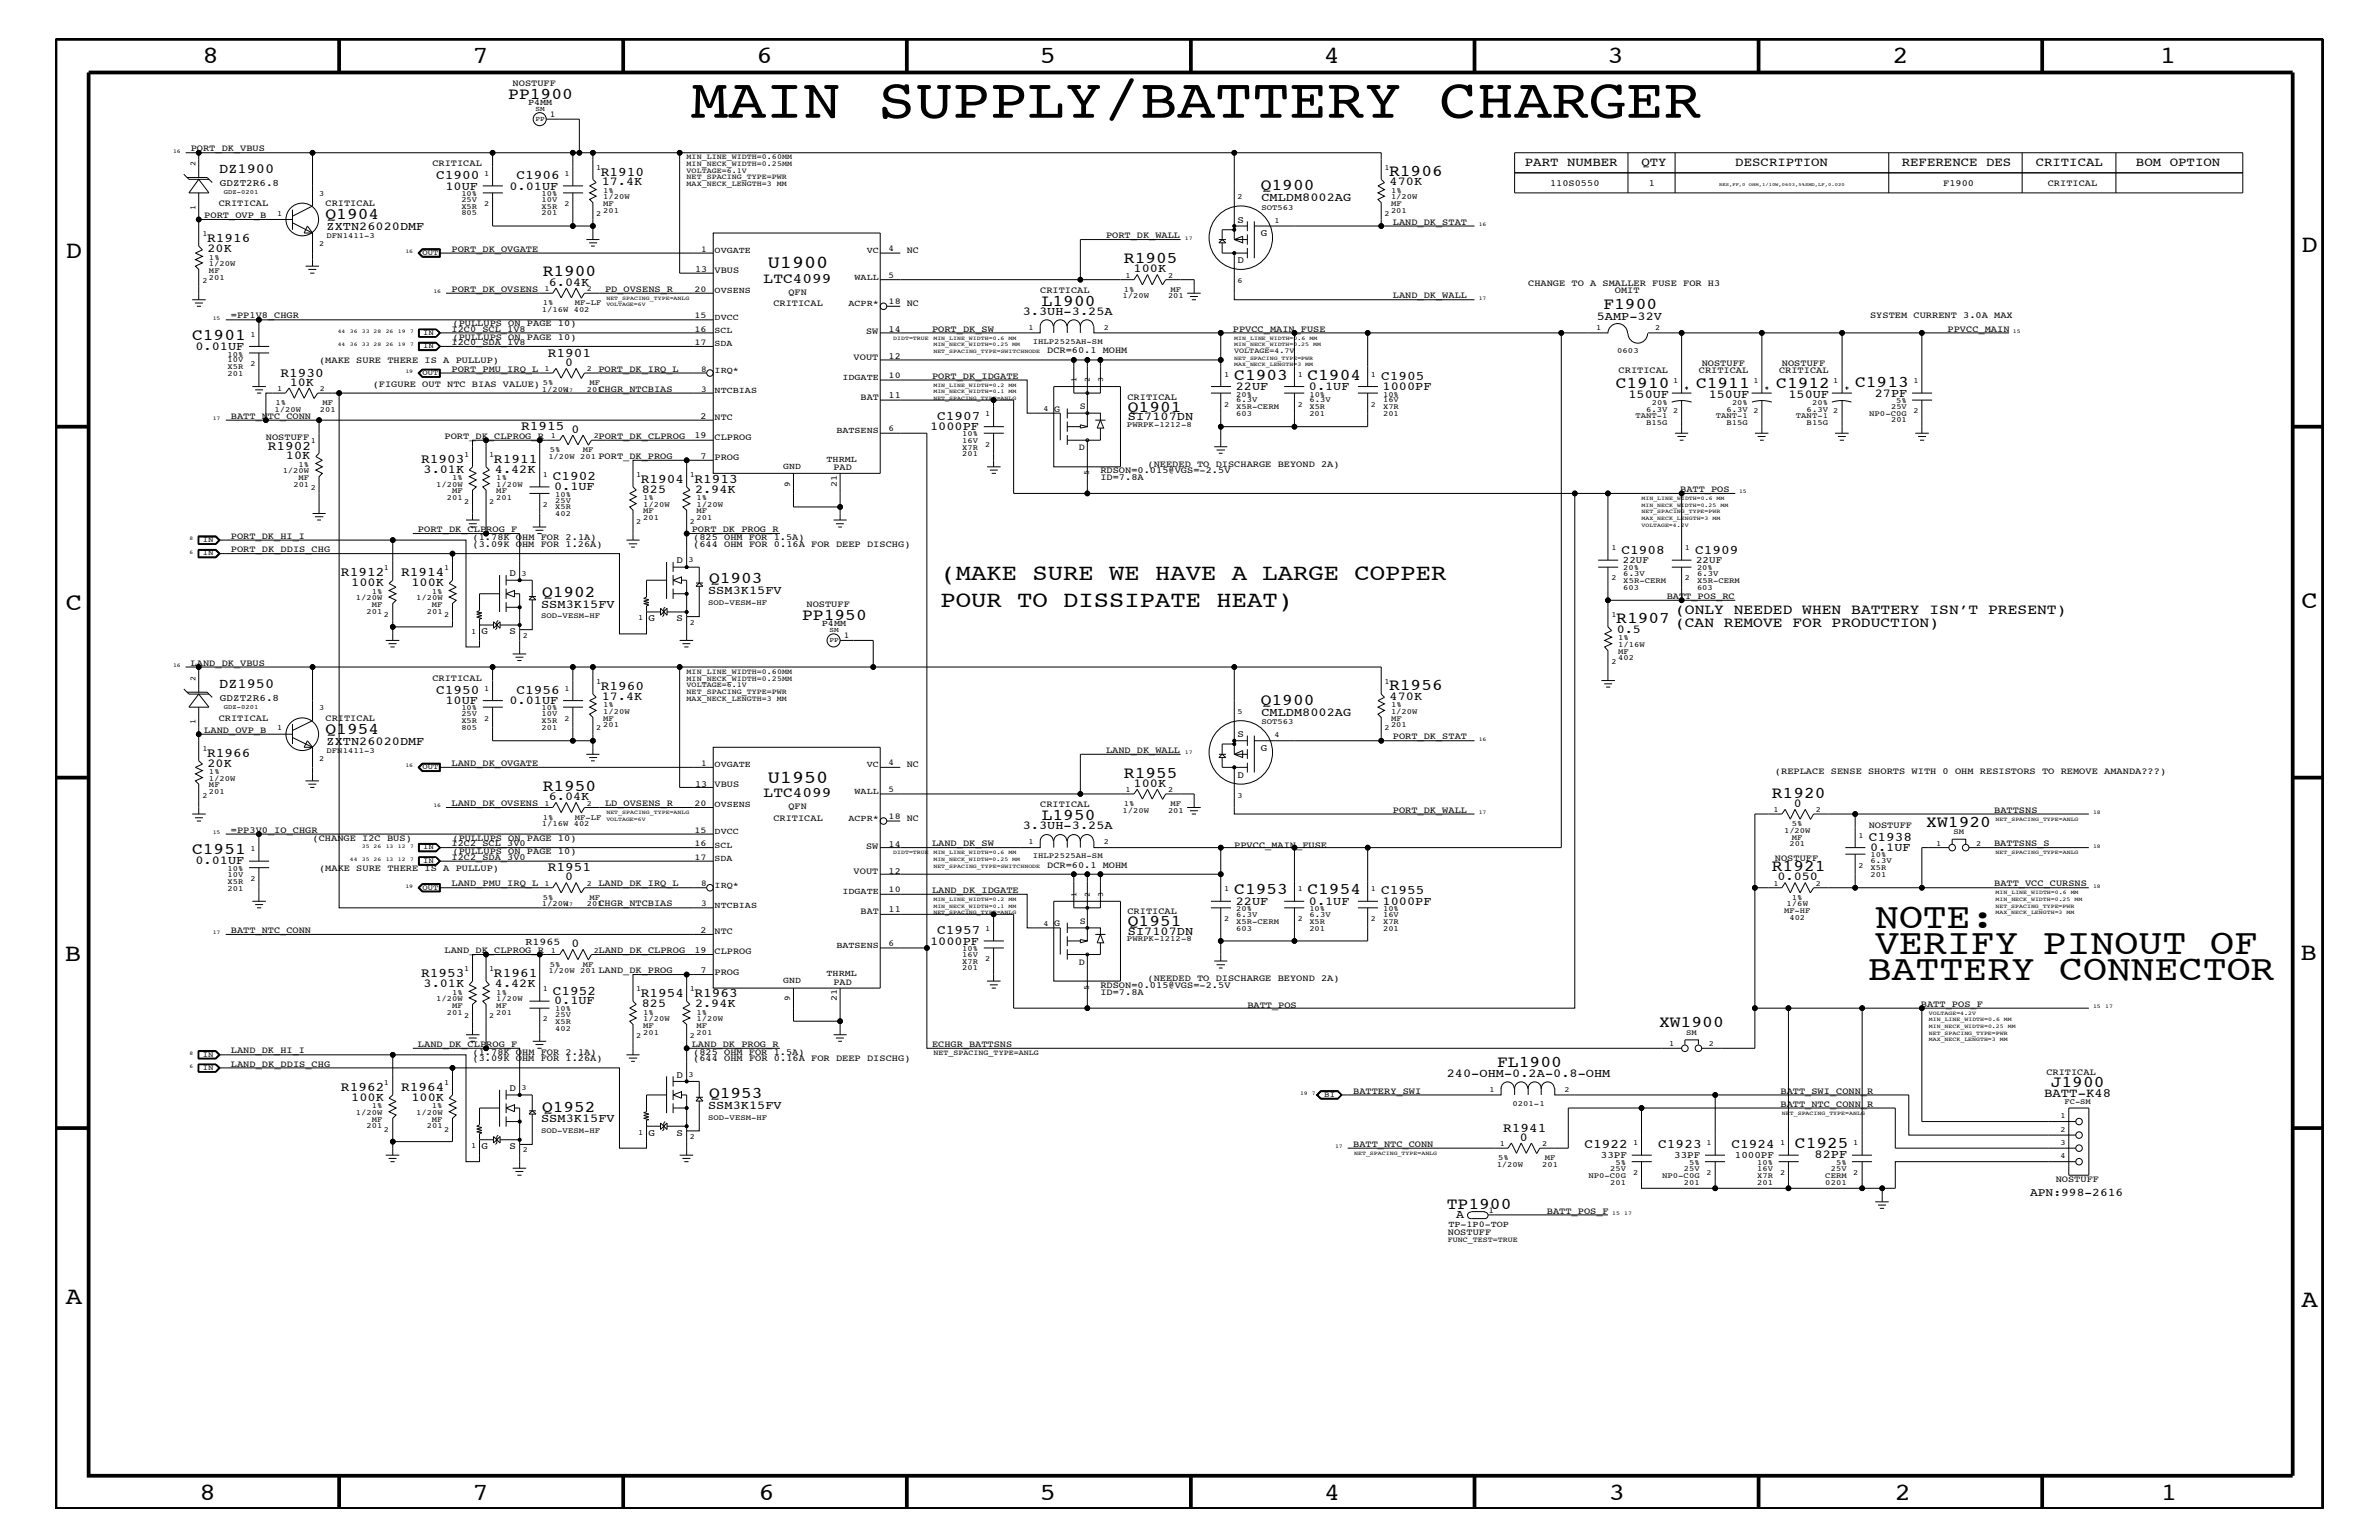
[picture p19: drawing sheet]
<svg xmlns="http://www.w3.org/2000/svg" width="432mm" height="279mm" viewBox="0 0 432 279" stroke-linecap="round" stroke-linejoin="round" font-family="sans-serif">
<defs><g id="words">
<text font-size="10.2" x="125.4" y="21.4">MAIN SUPPLY/BATTERY CHARGER</text>
<g font-size="6.5">
<text x="340.4" y="168.3">NOTE:</text>
<text x="340.4" y="173.2">VERIFY PINOUT OF</text>
<text x="339" y="177.7">BATTERY CONNECTOR</text>
</g>
<g font-size="4.5">
<text x="36.7" y="11.5">8</text>
<text x="85.8" y="11.5">7</text>
<text x="137.3" y="11.5">6</text>
<text x="188.7" y="11.5">5</text>
<text x="240.3" y="11.5">4</text>
<text x="291.8" y="11.5">3</text>
<text x="343.5" y="11.5">2</text>
<text x="392" y="11.5">1</text>
<text x="11.9" y="46.8">D</text>
<text x="417.7" y="45.7">D</text>
<text x="11.9" y="110.6">C</text>
<text x="417.7" y="110.3">C</text>
<text x="11.8" y="174.3">B</text>
<text x="417.6" y="174.2">B</text>
<text x="11.9" y="236.7">A</text>
<text x="417.7" y="237.1">A</text>
<text x="36.2" y="272.1">8</text>
<text x="85.8" y="272.1">7</text>
<text x="137.7" y="272.1">6</text>
<text x="188.7" y="272.1">5</text>
<text x="240.4" y="272.1">4</text>
<text x="292" y="272.1">3</text>
<text x="343.9" y="272.1">2</text>
<text x="392.2" y="272.1">1</text>
</g>
<g font-size="4.1">
<text x="170.7" y="105.3">(MAKE SURE WE HAVE A LARGE COPPER</text>
<text x="170.7" y="110.2">POUR TO DISSIPATE HEAT)</text>
</g>
<g font-size="3.3">
<text x="139.4" y="48.7">U1900</text>
<text x="139.4" y="142.1">U1950</text>
</g>
<g font-size="3">
<text x="92.2" y="17.9">PP1900</text>
<text x="228.9" y="34.5">Q1900</text>
<text x="252.1" y="31.9">R1906</text>
<text x="59.1" y="39.8">Q1904</text>
<text x="204" y="47.7">R1905</text>
<text x="98.5" y="50.2">R1900</text>
<text x="189.1" y="55.5">L1900</text>
<text x="291" y="56.1">F1900</text>
<text x="34.9" y="61.7">C1901</text>
<text x="224" y="68.9">C1903</text>
<text x="237.3" y="68.9">C1904</text>
<text x="293.3" y="70.5">C1910</text>
<text x="307.8" y="70.5">C1911</text>
<text x="322.4" y="70.5">C1912</text>
<text x="336.7" y="70.1">C1913</text>
<text x="204.7" y="74.7">Q1901</text>
<text x="128.7" y="105.9">Q1903</text>
<text x="98.4" y="108.3">Q1902</text>
<text x="145.6" y="112.5">PP1950</text>
<text x="293.4" y="113.1">R1907</text>
<text x="252.1" y="125.2">R1956</text>
<text x="228.9" y="127.9">Q1900</text>
<text x="59.1" y="133.2">Q1954</text>
<text x="98.5" y="143.5">R1950</text>
<text x="204" y="141.1">R1955</text>
<text x="189.1" y="148.8">L1950</text>
<text x="321.6" y="144.7">R1920</text>
<text x="34.9" y="155">C1951</text>
<text x="349.6" y="150.1">XW1920</text>
<text x="321.6" y="158">R1921</text>
<text x="224" y="162.2">C1953</text>
<text x="237.3" y="162.2">C1954</text>
<text x="204.7" y="168.1">Q1951</text>
<text x="301.1" y="186.4">XW1900</text>
<text x="271.7" y="193.7">FL1900</text>
<text x="372.2" y="197.2">J1900</text>
<text x="98.4" y="201.7">Q1952</text>
<text x="128.7" y="199.2">Q1953</text>
<text x="325.8" y="208.3">C1925</text>
<text x="262.6" y="219.4">TP1900</text>
</g>
<g font-size="2.6">
<text x="138.6" y="51.3">LTC4099</text>
<text x="304" y="113.7">(CAN REMOVE FOR PRODUCTION)</text>
<text x="304" y="111.4">(ONLY NEEDED WHEN BATTERY ISN’T PRESENT)</text>
<text x="138.6" y="144.6">LTC4099</text>
</g>
<g font-size="2.5">
<text x="39.8" y="31.4">DZ1900</text>
<text x="39.8" y="124.8">DZ1950</text>
</g>
<g font-size="2.4">
<text x="79.2" y="32.5">C1900</text>
<text x="93.7" y="32.5">C1906</text>
<text x="109.1" y="31.9">R1910</text>
<text x="37.6" y="44">R1916</text>
<text x="99.4" y="64.7">R1901</text>
<text x="50.9" y="68.4">R1930</text>
<text x="250.7" y="68.9">C1905</text>
<text x="170.1" y="76.2">C1907</text>
<text x="48.6" y="81.6">R1902</text>
<text x="76.5" y="83.9">R1903</text>
<text x="89.7" y="83.9">R1911</text>
<text x="94.6" y="78">R1915</text>
<text x="100.3" y="87.1">C1902</text>
<text x="116.3" y="87.6">R1904</text>
<text x="126.1" y="87.6">R1913</text>
<text x="294.3" y="100.4">C1908</text>
<text x="307.7" y="100.4">C1909</text>
<text x="61.9" y="104.6">R1912</text>
<text x="72.8" y="104.6">R1914</text>
<text x="79.2" y="125.9">C1950</text>
<text x="93.7" y="125.9">C1956</text>
<text x="109.1" y="125.2">R1960</text>
<text x="37.6" y="137.3">R1966</text>
<text x="339.2" y="152.6">C1938</text>
<text x="99.4" y="158">R1951</text>
<text x="250.7" y="162.2">C1955</text>
<text x="170.1" y="169.5">C1957</text>
<text x="76.5" y="177.3">R1953</text>
<text x="89.7" y="177.3">R1961</text>
<text x="100.3" y="180.5">C1952</text>
<text x="116.3" y="181">R1954</text>
<text x="126.1" y="181">R1963</text>
<text x="61.9" y="197.9">R1962</text>
<text x="72.8" y="197.9">R1964</text>
<text x="272.8" y="205.3">R1941</text>
<text x="287.6" y="208.3">C1922</text>
<text x="301" y="208.3">C1923</text>
<text x="314.3" y="208.3">C1924</text>
</g>
<g font-size="2.3">
<text x="276.8" y="30.2">PART NUMBER</text>
<text x="297.9" y="30.2">QTY</text>
<text x="315" y="30.2">DESCRIPTION</text>
<text x="345.2" y="30.2">REFERENCE DES</text>
<text x="369.5" y="30.2">CRITICAL</text>
<text x="387.7" y="30.2">BOM OPTION</text>
<text x="371" y="199">BATT-K48</text>
</g>
<g font-size="2.2">
<text x="80.9" y="34.4">10UF</text>
<text x="92.5" y="34.4">0.01UF</text>
<text x="109.2" y="33.6">17.4K</text>
<text x="252.2" y="33.6">470K</text>
<text x="59.3" y="41.8">ZXTN26020DMF</text>
<text x="228.9" y="36.5">CMLDM8002AG</text>
<text x="37.7" y="45.7">20K</text>
<text x="99.6" y="51.8">6.04K</text>
<text x="205.7" y="49.4">100K</text>
<text x="185.6" y="57.2">3.3UH-3.25A</text>
<text x="289.8" y="58">5AMP-32V</text>
<text x="35.5" y="63.4">0.01UF</text>
<text x="52.6" y="70">10K</text>
<text x="102.6" y="66.4">0</text>
<text x="224.3" y="70.7">22UF</text>
<text x="237.6" y="70.7">0.1UF</text>
<text x="251" y="70.7">1000PF</text>
<text x="340.3" y="72">27PF</text>
<text x="204.7" y="76.2">SI7107DN</text>
<text x="295.6" y="72.2">150UF</text>
<text x="310.1" y="72.2">150UF</text>
<text x="324.6" y="72.2">150UF</text>
<text x="51.9" y="83.3">10K</text>
<text x="103.8" y="78.5">0</text>
<text x="168.8" y="78">1000PF</text>
<text x="76.9" y="85.8">3.01K</text>
<text x="89.8" y="85.8">4.42K</text>
<text x="100.6" y="88.9">0.1UF</text>
<text x="116.5" y="89.4">825</text>
<text x="126.2" y="89.4">2.94K</text>
<text x="63.8" y="106.4">100K</text>
<text x="74.7" y="106.4">100K</text>
<text x="128.5" y="107.8">SSM3K15FV</text>
<text x="98.2" y="110.3">SSM3K15FV</text>
<text x="293.5" y="114.8">0.5</text>
<text x="80.9" y="127.7">10UF</text>
<text x="92.5" y="127.7">0.01UF</text>
<text x="109.2" y="127">17.4K</text>
<text x="228.9" y="129.9">CMLDM8002AG</text>
<text x="252.2" y="127">470K</text>
<text x="59.3" y="135.2">ZXTN26020DMF</text>
<text x="37.7" y="139.1">20K</text>
<text x="205.7" y="142.8">100K</text>
<text x="99.6" y="145.1">6.04K</text>
<text x="325.6" y="146.4">0</text>
<text x="185.6" y="150.5">3.3UH-3.25A</text>
<text x="339.4" y="154.4">0.1UF</text>
<text x="35.5" y="156.8">0.01UF</text>
<text x="102.6" y="159.7">0</text>
<text x="322.6" y="159.7">0.050</text>
<text x="224.3" y="164.1">22UF</text>
<text x="237.6" y="164.1">0.1UF</text>
<text x="251" y="164.1">1000PF</text>
<text x="103.8" y="171.8">0</text>
<text x="168.8" y="171.4">1000PF</text>
<text x="204.7" y="169.6">SI7107DN</text>
<text x="76.9" y="179.1">3.01K</text>
<text x="89.8" y="179.1">4.42K</text>
<text x="100.6" y="182.2">0.1UF</text>
<text x="116.5" y="182.7">825</text>
<text x="126.2" y="182.7">2.94K</text>
<text x="262.6" y="195.4">240-OHM-0.2A-0.8-OHM</text>
<text x="63.8" y="199.8">100K</text>
<text x="74.7" y="199.8">100K</text>
<text x="98.2" y="203.6">SSM3K15FV</text>
<text x="128.5" y="201.2">SSM3K15FV</text>
<text x="275.9" y="207">0</text>
<text x="329.4" y="210.2">82PF</text>
<text x="264.3" y="221">A</text>
</g>
<text font-size="2.1" x="368.5" y="216.9">APN:998-2616</text>
<text font-size="1.9" x="95.4" y="171.4">R1965</text>
<g font-size="1.8">
<text x="39.9" y="33.7">GDZT2R6.8</text>
<text x="224.6" y="40.4">S</text>
<text x="224.6" y="47.7">D</text>
<text x="228.9" y="42.9">G</text>
<text x="92.5" y="104.6">D</text>
<text x="122.8" y="102.1">D</text>
<text x="294.6" y="102.2">22UF</text>
<text x="307.8" y="102.2">22UF</text>
<text x="117.7" y="112.7">G</text>
<text x="122.8" y="112.7">S</text>
<text x="87.4" y="115.1">G</text>
<text x="92.5" y="115.1">S</text>
<text x="39.9" y="127.1">GDZT2R6.8</text>
<text x="224.6" y="133.8">S</text>
<text x="228.9" y="136.2">G</text>
<text x="224.6" y="141.1">D</text>
<text x="92.5" y="197.9">D</text>
<text x="122.8" y="195.5">D</text>
<text x="87.4" y="208.5">G</text>
<text x="92.5" y="208.5">S</text>
<text x="117.7" y="206">G</text>
<text x="122.8" y="206">S</text>
<text x="290.6" y="210.2">33PF</text>
<text x="303.9" y="210.2">33PF</text>
<text x="314.9" y="210.2">1000PF</text>
</g>
<g font-size="1.7">
<text x="93" y="15.6">NOSTUFF</text>
<text x="34.6" y="27.5">PORT_DK_VBUS</text>
<text x="78.5" y="30.2">CRITICAL</text>
<text x="281.3" y="33.7">110S0550</text>
<text x="299.3" y="33.7">1</text>
<text x="352.7" y="33.7">F1900</text>
<text x="371.7" y="33.7">CRITICAL</text>
<text x="37.1" y="39.6">PORT_OVP_B</text>
<text x="39.7" y="37.4">CRITICAL</text>
<text x="59.1" y="37.4">CRITICAL</text>
<text x="252.8" y="40.8">LAND_DK_STAT</text>
<text x="82" y="45.7">PORT_DK_OVGATE</text>
<text x="164.6" y="45.9">NC</text>
<text x="200.7" y="43.2">PORT_DK_WALL</text>
<text x="82" y="52.9">PORT_DK_OVSENS</text>
<text x="109.8" y="52.9">PD_OVSENS_R</text>
<text x="126.2" y="49.4">13</text>
<text x="129.7" y="49.6">VBUS</text>
<text x="143.1" y="53.5">QFN</text>
<text x="188.8" y="53.2">CRITICAL</text>
<text x="277.4" y="51.9">CHANGE TO A SMALLER FUSE FOR H3</text>
<text x="293.1" y="53.2">OMIT</text>
<text x="41.9" y="57.8">=PP1V8_CHGR</text>
<text x="82.1" y="59.2">(PULLUPS ON PAGE 10)</text>
<text x="140.4" y="55.6">CRITICAL</text>
<text x="252.8" y="54.1">LAND_DK_WALL</text>
<text x="339.4" y="57.8">SYSTEM CURRENT 3.0A MAX</text>
<text x="57.9" y="65.9">(MAKE SURE THERE IS A PULLUP)</text>
<text x="82" y="60.2">I2C0_SCL_1V8</text>
<text x="82" y="62.6">I2C0_SDA_1V8</text>
<text x="82.1" y="61.7">(PULLUPS ON PAGE 10)</text>
<text x="154.9" y="65.3">VOUT</text>
<text x="157.2" y="60.7">SW</text>
<text x="161.3" y="60.3">14</text>
<text x="161.3" y="65.1">12</text>
<text x="169.2" y="60.2">PORT_DK_SW</text>
<text x="190.1" y="64">DCR=60.1 MOHM</text>
<text x="223.8" y="60.2">PPVCC_MAIN_FUSE</text>
<text x="353.5" y="60.2">PPVCC_MAIN</text>
<text x="67.6" y="70.1">(FIGURE OUT NTC BIAS VALUE)</text>
<text x="82" y="67.5">PORT_PMU_IRQ_L</text>
<text x="108.6" y="67.5">PORT_DK_IRQ_L</text>
<text x="108.6" y="71.1">CHGR_NTCBIAS</text>
<text x="169.2" y="68.7">PORT_DK_IDGATE</text>
<text x="293.8" y="67.7">CRITICAL</text>
<text x="308.4" y="67.7">CRITICAL</text>
<text x="308.9" y="66.5">NOSTUFF</text>
<text x="322.9" y="67.7">CRITICAL</text>
<text x="323.4" y="66.5">NOSTUFF</text>
<text x="41.9" y="76">BATT_NTC_CONN</text>
<text x="127.2" y="76">2</text>
<text x="129.7" y="76.2">NTC</text>
<text x="156.2" y="72.6">BAT</text>
<text x="161.3" y="72.2">11</text>
<text x="191.3" y="74.7">G</text>
<text x="196" y="74.3">S</text>
<text x="204.6" y="72.6">CRITICAL</text>
<text x="48.3" y="79.9">NOSTUFF</text>
<text x="80.7" y="79.6">PORT_DK_CLPROG_R</text>
<text x="108.6" y="83.3">PORT_DK_PROG</text>
<text x="108.6" y="79.6">PORT_DK_CLPROG</text>
<text x="126.1" y="79.4">19</text>
<text x="127.2" y="83.3">7</text>
<text x="129.7" y="79.9">CLPROG</text>
<text x="129.7" y="83.5">PROG</text>
<text x="195.8" y="81.6">D</text>
<text x="151.3" y="85.3">PAD</text>
<text x="199.7" y="87.1">ID=7.8A</text>
<text x="199.7" y="85.9">RDSON=0.015@VGS=-2.5V</text>
<text x="208.3" y="84.7">(NEEDED TO DISCHARGE BEYOND 2A)</text>
<text x="305" y="89.3">BATT_POS</text>
<text x="41.9" y="100.2">PORT_DK_DDIS_CHG</text>
<text x="41.9" y="97.7">PORT_DK_HI_I</text>
<text x="75.9" y="96.5">PORT_DK_CLPROG_F</text>
<text x="85.8" y="99.3">(3.09K OHM FOR 1.26A)</text>
<text x="85.8" y="98">(1.78K OHM FOR 2.1A)</text>
<text x="125.6" y="96.5">PORT_DK_PROG_R</text>
<text x="125.8" y="99.3">(644 OHM FOR 0.16A FOR DEEP DISCHG)</text>
<text x="125.8" y="98">(825 OHM FOR 1.5A)</text>
<text x="146.4" y="110.2">NOSTUFF</text>
<text x="302.5" y="108.7">BATT_POS_RC</text>
<text x="34.6" y="120.8">LAND_DK_VBUS</text>
<text x="78.5" y="123.5">CRITICAL</text>
<text x="39.7" y="130.8">CRITICAL</text>
<text x="59.1" y="130.8">CRITICAL</text>
<text x="37.1" y="133">LAND_OVP_B</text>
<text x="200.7" y="136.6">LAND_DK_WALL</text>
<text x="252.8" y="134.1">PORT_DK_STAT</text>
<text x="82" y="139">LAND_DK_OVGATE</text>
<text x="126.2" y="142.8">13</text>
<text x="129.7" y="142.9">VBUS</text>
<text x="164.6" y="139.2">NC</text>
<text x="322.2" y="140.4">(REPLACE SENSE SHORTS WITH 0 OHM RESISTORS TO REMOVE AMANDA???)</text>
<text x="82" y="146.2">LAND_DK_OVSENS</text>
<text x="109.8" y="146.2">LD_OVSENS_R</text>
<text x="140.4" y="149">CRITICAL</text>
<text x="143.1" y="146.8">QFN</text>
<text x="164.6" y="149">NC</text>
<text x="188.8" y="146.5">CRITICAL</text>
<text x="252.8" y="147.5">PORT_DK_WALL</text>
<text x="362" y="147.5">BATTSNS</text>
<text x="41.9" y="151.1">=PP3V0_IO_CHGR</text>
<text x="56.7" y="152.6">(CHANGE I2C BUS)</text>
<text x="82" y="153.5">I2C2_SCL_3V0</text>
<text x="82" y="156">I2C2_SDA_3V0</text>
<text x="82.1" y="155">(PULLUPS ON PAGE 10)</text>
<text x="82.1" y="152.6">(PULLUPS ON PAGE 10)</text>
<text x="157.2" y="154">SW</text>
<text x="161.3" y="153.7">14</text>
<text x="169.2" y="153.5">LAND_DK_SW</text>
<text x="224" y="153.8">PPVCC_MAIN_FUSE</text>
<text x="339.2" y="150.1">NOSTUFF</text>
<text x="362" y="153.5">BATTSNS_S</text>
<text x="57.9" y="158">(MAKE SURE THERE IS A PULLUP)</text>
<text x="82" y="160.8">LAND_PMU_IRQ_L</text>
<text x="108.6" y="160.8">LAND_DK_IRQ_L</text>
<text x="154.9" y="158.6">VOUT</text>
<text x="161.3" y="158.5">12</text>
<text x="169.2" y="162">LAND_DK_IDGATE</text>
<text x="190.1" y="157.4">DCR=60.1 MOHM</text>
<text x="322.2" y="156.2">NOSTUFF</text>
<text x="361.9" y="160.8">BATT_VCC_CURSNS</text>
<text x="108.6" y="164.5">CHGR_NTCBIAS</text>
<text x="156.2" y="165.9">BAT</text>
<text x="161.3" y="165.6">11</text>
<text x="196" y="167.6">S</text>
<text x="204.6" y="165.9">CRITICAL</text>
<text x="41.9" y="169.3">BATT_NTC_CONN</text>
<text x="80.7" y="172.9">LAND_DK_CLPROG_R</text>
<text x="108.6" y="172.9">LAND_DK_CLPROG</text>
<text x="126.1" y="172.8">19</text>
<text x="127.2" y="169.3">2</text>
<text x="129.7" y="169.5">NTC</text>
<text x="129.7" y="173.2">CLPROG</text>
<text x="191.3" y="168.1">G</text>
<text x="108.6" y="176.6">LAND_DK_PROG</text>
<text x="127.2" y="176.6">7</text>
<text x="129.7" y="176.8">PROG</text>
<text x="151.3" y="178.7">PAD</text>
<text x="195.8" y="175">D</text>
<text x="199.7" y="179.3">RDSON=0.015@VGS=-2.5V</text>
<text x="208.3" y="178">(NEEDED TO DISCHARGE BEYOND 2A)</text>
<text x="199.7" y="180.5">ID=7.8A</text>
<text x="226.4" y="182.9">BATT_POS</text>
<text x="348.7" y="182.7">BATT_POS_F</text>
<text x="41.9" y="191.1">LAND_DK_HI_I</text>
<text x="75.9" y="189.9">LAND_DK_CLPROG_F</text>
<text x="85.8" y="191.4">(1.78K OHM FOR 2.1A)</text>
<text x="125.6" y="189.9">LAND_DK_PROG_R</text>
<text x="125.8" y="191.4">(825 OHM FOR 1.5A)</text>
<text x="169.2" y="189.9">ECHGR_BATTSNS</text>
<text x="41.9" y="193.6">LAND_DK_DDIS_CHG</text>
<text x="85.8" y="192.6">(3.09K OHM FOR 1.26A)</text>
<text x="125.8" y="192.6">(644 OHM FOR 0.16A FOR DEEP DISCHG)</text>
<text x="371.4" y="195">CRITICAL</text>
<text x="245.6" y="198.4">BATTERY_SWI</text>
<text x="323.2" y="198.4">BATT_SWI_CONN_R</text>
<text x="323.2" y="200.9">BATT_NTC_CONN_R</text>
<text x="245.6" y="208.1">BATT_NTC_CONN</text>
<text x="373.1" y="214.4">NOSTUFF</text>
<text x="280.8" y="220.2">BATT_POS_F</text>
<text x="262.8" y="224.1">NOSTUFF</text>
</g>
<g font-size="1.6">
<text x="95.8" y="19.1">P4MM</text>
<text x="99.8" y="21.2">1</text>
<text x="127.3" y="45.7">1</text>
<text x="129.7" y="45.9">OVGATE</text>
<text x="157.3" y="45.9">VC</text>
<text x="161.3" y="45.5">4</text>
<text x="126.1" y="52.9">20</text>
<text x="129.7" y="53.2">OVSENS</text>
<text x="155.1" y="50.7">WALL</text>
<text x="161.3" y="50.4">5</text>
<text x="126.1" y="57.8">15</text>
<text x="129.7" y="58">DVCC</text>
<text x="154" y="55.6">ACPR*</text>
<text x="161.3" y="55.2">18 NC</text>
<text x="126.1" y="60.2">16</text>
<text x="126.1" y="62.6">17</text>
<text x="129.7" y="60.4">SCL</text>
<text x="129.7" y="62.9">SDA</text>
<text x="127.3" y="67.5">8</text>
<text x="127.3" y="71.1">3</text>
<text x="129.7" y="67.7">IRQ*</text>
<text x="129.7" y="71.3">NTCBIAS</text>
<text x="152.9" y="68.9">IDGATE</text>
<text x="161.3" y="68.5">10</text>
<text x="150" y="83.8">THRML</text>
<text x="151.8" y="78.6">BATSENS</text>
<text x="161.3" y="78.3">6</text>
<text x="142.2" y="85">GND</text>
<text x="143.4" y="88.3" transform="rotate(-90 143.4 88.3)">9</text>
<text x="151.9" y="88.3" transform="rotate(-90 151.9 88.3)">21</text>
<text x="149.2" y="113.7">P4MM</text>
<text x="153.2" y="115.7">1</text>
<text x="127.3" y="139">1</text>
<text x="129.7" y="139.2">OVGATE</text>
<text x="157.3" y="139.2">VC</text>
<text x="161.3" y="138.9">4</text>
<text x="161.3" y="143.7">5</text>
<text x="126.1" y="146.2">20</text>
<text x="129.7" y="146.5">OVSENS</text>
<text x="154" y="149">ACPR*</text>
<text x="155.1" y="144">WALL</text>
<text x="161.3" y="148.5">18</text>
<text x="126.1" y="151.1">15</text>
<text x="126.1" y="153.5">16</text>
<text x="126.1" y="156">17</text>
<text x="129.7" y="151.3">DVCC</text>
<text x="129.7" y="153.8">SCL</text>
<text x="127.3" y="160.8">8</text>
<text x="129.7" y="161.1">IRQ*</text>
<text x="129.7" y="156.2">SDA</text>
<text x="161.3" y="161.9">10</text>
<text x="127.3" y="164.5">3</text>
<text x="129.7" y="164.7">NTCBIAS</text>
<text x="152.9" y="162.2">IDGATE</text>
<text x="151.8" y="172">BATSENS</text>
<text x="161.3" y="171.6">6</text>
<text x="142.2" y="178.4">GND</text>
<text x="150" y="177.2">THRML</text>
<text x="143.4" y="181.6" transform="rotate(-90 143.4 181.6)">9</text>
<text x="151.9" y="181.6" transform="rotate(-90 151.9 181.6)">21</text>
<text x="270.2" y="220">1</text>
<text x="262.9" y="222.5">TP-1P0-TOP</text>
</g>
<g font-size="1.4">
<text x="124.6" y="28.9">MIN_LINE_WIDTH=0.60MM</text>
<text x="35.5" y="30.2" transform="rotate(-90 35.5 30.2)">2</text>
<text x="57.9" y="35.6">3</text>
<text x="83.7" y="35.6">10%</text>
<text x="87.9" y="31.9">1</text>
<text x="98.3" y="35.6">10%</text>
<text x="102.4" y="31.9">1</text>
<text x="108.2" y="30.8">1</text>
<text x="109.5" y="35">1%</text>
<text x="124.6" y="31.4">VOLTAGE=6.1V</text>
<text x="124.6" y="32.5">NET_SPACING_TYPE=PWR</text>
<text x="124.6" y="33.7">MAX_NECK_LENGTH=3 MM</text>
<text x="124.6" y="30.2">MIN_NECK_WIDTH=0.25MM</text>
<text x="251.3" y="30.8">1</text>
<text x="252.5" y="35">1%</text>
<text x="35.5" y="38" transform="rotate(-90 35.5 38)">1</text>
<text x="50.3" y="39.2">1</text>
<text x="83.7" y="37.9">X5R</text>
<text x="83.7" y="36.7">25V</text>
<text x="83.7" y="39.1">805</text>
<text x="87.9" y="37.4">2</text>
<text x="98.3" y="37.9">X5R</text>
<text x="98.3" y="36.7">10V</text>
<text x="98.3" y="39.1">201</text>
<text x="102.4" y="37.4">2</text>
<text x="108.2" y="39.2">2</text>
<text x="109.5" y="36.2">1/20W</text>
<text x="109.5" y="37.4">MF</text>
<text x="109.5" y="38.6">201</text>
<text x="224.6" y="36.2">2</text>
<text x="228.9" y="38">SOT563</text>
<text x="231.3" y="40.4">1</text>
<text x="251.3" y="39.2">2</text>
<text x="252.5" y="36.2">1/20W</text>
<text x="252.5" y="38.6">201</text>
<text x="252.5" y="37.4">MF</text>
<text x="36.7" y="42.9">1</text>
<text x="37.9" y="47.1">1%</text>
<text x="57.9" y="44.6">2</text>
<text x="59.3" y="43.2">DFN1411-3</text>
<text x="76.7" y="46.3">OUT</text>
<text x="36.7" y="51.3">2</text>
<text x="37.9" y="48.3">1/20W</text>
<text x="37.9" y="50.7">201</text>
<text x="37.9" y="49.6">MF</text>
<text x="98.8" y="52.8">1</text>
<text x="106.5" y="52.8">2</text>
<text x="204" y="52.9">1%</text>
<text x="204.3" y="50.4">1</text>
<text x="212" y="50.4">2</text>
<text x="212.5" y="52.9">MF</text>
<text x="224.6" y="51.3">6</text>
<text x="98.3" y="56.6">1/16W 402</text>
<text x="98.5" y="55.3">1%</text>
<text x="104.4" y="55.3">MF-LF</text>
<text x="186.7" y="59.8">1</text>
<text x="200.3" y="59.8">2</text>
<text x="203.7" y="54.1">1/20W</text>
<text x="212" y="54.1">201</text>
<text x="289.7" y="59.8">1</text>
<text x="300.4" y="59.8">2</text>
<text x="41.3" y="65.7">10V</text>
<text x="41.3" y="64.7">10%</text>
<text x="45.5" y="61.1">1</text>
<text x="76.8" y="60.8">IN</text>
<text x="76.8" y="63.2">IN</text>
<text x="187.5" y="62.3">IHLP2525AH-SM</text>
<text x="224" y="64">VOLTAGE=4.7V</text>
<text x="293.5" y="64">0603</text>
<text x="41.3" y="67">X5R</text>
<text x="41.3" y="68.2">201</text>
<text x="45.5" y="66.5">2</text>
<text x="50.3" y="71">1</text>
<text x="58.1" y="71">2</text>
<text x="76.7" y="68.1">OUT</text>
<text x="98.3" y="71.1">1/20W</text>
<text x="98.5" y="69.9">5%</text>
<text x="98.8" y="67.3">1</text>
<text x="106.5" y="67.3">2</text>
<text x="106.5" y="71.1">201</text>
<text x="107" y="69.9">MF</text>
<text x="195.4" y="69.3" transform="rotate(-90 195.4 69.3)">1</text>
<text x="197.8" y="69.3" transform="rotate(-90 197.8 69.3)">2</text>
<text x="200.2" y="69.3" transform="rotate(-90 200.2 69.3)">3</text>
<text x="222.2" y="68.4">1</text>
<text x="224.4" y="72">20%</text>
<text x="235.5" y="68.4">1</text>
<text x="237.7" y="72">10%</text>
<text x="248.8" y="68.4">1</text>
<text x="251" y="72">10%</text>
<text x="303.7" y="69.5">1</text>
<text x="318.3" y="69.5">1</text>
<text x="332.7" y="69.5">1</text>
<text x="347.3" y="69.5">1</text>
<text x="49.8" y="74.7">1/20W</text>
<text x="50" y="73.5">1%</text>
<text x="58.1" y="74.7">201</text>
<text x="58.5" y="73.5">MF</text>
<text x="178.8" y="75.6">1</text>
<text x="189.4" y="74.6">4</text>
<text x="204.6" y="77.4">PWRPK-1212-8</text>
<text x="222.2" y="73.8">2</text>
<text x="224.4" y="75.5">603</text>
<text x="224.4" y="73">6.3V</text>
<text x="224.4" y="74.3">X5R-CERM</text>
<text x="235.5" y="73.8">2</text>
<text x="237.7" y="75.5">201</text>
<text x="237.7" y="73">6.3V</text>
<text x="237.7" y="74.3">X5R</text>
<text x="248.8" y="73.8">2</text>
<text x="251" y="74.3">X7R</text>
<text x="251" y="73">16V</text>
<text x="251" y="75.5">201</text>
<text x="296.8" y="75.8">TANT-1</text>
<text x="298.8" y="77.1">B15G</text>
<text x="298.8" y="74.7">6.3V</text>
<text x="299.8" y="73.5">20%</text>
<text x="303.7" y="75">2</text>
<text x="311.4" y="75.8">TANT-1</text>
<text x="313.4" y="77.1">B15G</text>
<text x="313.4" y="74.7">6.3V</text>
<text x="314.4" y="73.5">20%</text>
<text x="318.3" y="75">2</text>
<text x="326" y="75.8">TANT-1</text>
<text x="327.9" y="77.1">B15G</text>
<text x="327.9" y="74.7">6.3V 2</text>
<text x="328.9" y="73.5">20%</text>
<text x="339.3" y="75.5">NP0-C0G</text>
<text x="343.2" y="76.7">201</text>
<text x="343.2" y="74.3">25V</text>
<text x="344.2" y="73.2">5%</text>
<text x="347.3" y="75">2</text>
<text x="56.4" y="80.5">1</text>
<text x="84.2" y="82.8">1</text>
<text x="88.8" y="82.8">1</text>
<text x="99.5" y="83.3">1/20W 201</text>
<text x="99.8" y="82">5%</text>
<text x="100" y="79.4">1</text>
<text x="105.8" y="82">MF</text>
<text x="107.8" y="79.4">2</text>
<text x="174.7" y="82.7">201</text>
<text x="174.7" y="79.2">10%</text>
<text x="174.7" y="80.3">16V</text>
<text x="174.7" y="81.6">X7R</text>
<text x="178.8" y="81.1">2</text>
<text x="51.3" y="85.9">1/20W</text>
<text x="53.3" y="88.3">201</text>
<text x="54.2" y="87.1">MF</text>
<text x="54.2" y="84.7">1%</text>
<text x="56.4" y="88.9">2</text>
<text x="79.2" y="88.3">1/20W</text>
<text x="82" y="87.1">1%</text>
<text x="82" y="89.5">MF</text>
<text x="90.1" y="88.3">1/20W</text>
<text x="90.1" y="89.5">MF</text>
<text x="90.1" y="87.1">1%</text>
<text x="98.6" y="86.5">1</text>
<text x="115.5" y="86.5">1</text>
<text x="125.2" y="86.5">1</text>
<text x="197.7" y="86.2" transform="rotate(-90 197.7 86.2)">5</text>
<text x="81.1" y="90.7">201</text>
<text x="84.2" y="91.4">2</text>
<text x="88.8" y="91.4">2</text>
<text x="90.1" y="90.7">201</text>
<text x="98.6" y="92">2</text>
<text x="100.8" y="90.1">10%</text>
<text x="100.8" y="92.4">X5R</text>
<text x="100.8" y="91.2">25V</text>
<text x="100.8" y="93.7">402</text>
<text x="115.5" y="95">2</text>
<text x="116.8" y="94.3">201</text>
<text x="116.8" y="90.7">1%</text>
<text x="116.8" y="93.2">MF</text>
<text x="116.8" y="92">1/20W</text>
<text x="125.2" y="95">2</text>
<text x="126.4" y="92">1/20W</text>
<text x="126.4" y="94.3">201</text>
<text x="126.4" y="90.7">1%</text>
<text x="126.4" y="93.2">MF</text>
<text x="36.8" y="98.4">IN</text>
<text x="36.8" y="100.8">IN</text>
<text x="292.5" y="99.9">1</text>
<text x="305.8" y="99.9">1</text>
<text x="67.5" y="107.7">1%</text>
<text x="69.7" y="103.5">1</text>
<text x="78.4" y="107.7">1%</text>
<text x="80.6" y="103.5">1</text>
<text x="94.7" y="104.4">3</text>
<text x="125" y="102.1">3</text>
<text x="292.5" y="105.3">2</text>
<text x="294.6" y="104.6">6.3V</text>
<text x="294.6" y="105.8">X5R-CERM</text>
<text x="294.6" y="103.5">20%</text>
<text x="294.6" y="107">603</text>
<text x="305.8" y="105.3">2</text>
<text x="308" y="104.6">6.3V</text>
<text x="308" y="105.8">X5R-CERM</text>
<text x="308" y="103.5">20%</text>
<text x="308" y="107">603</text>
<text x="64.6" y="108.9">1/20W</text>
<text x="66.5" y="111.4">201</text>
<text x="67.5" y="110.2">MF</text>
<text x="69.7" y="112">2</text>
<text x="75.5" y="108.9">1/20W</text>
<text x="77.5" y="111.4">201</text>
<text x="78.4" y="110.2">MF</text>
<text x="80.6" y="112">2</text>
<text x="98.2" y="112.2">SOD-VESM-HF</text>
<text x="115.8" y="112.5">1</text>
<text x="125.2" y="113.3">2</text>
<text x="128.5" y="109.8">SOD-VESM-HF</text>
<text x="292.5" y="112">1</text>
<text x="85.5" y="115">1</text>
<text x="94.9" y="115.7">2</text>
<text x="293.7" y="118.6">MF</text>
<text x="293.7" y="116.2">1%</text>
<text x="293.7" y="119.8">402</text>
<text x="293.7" y="117.4">1/16W</text>
<text x="35.5" y="123.5" transform="rotate(-90 35.5 123.5)">2</text>
<text x="87.9" y="125.3">1</text>
<text x="102.4" y="125.3">1</text>
<text x="108.2" y="124.1">1</text>
<text x="124.6" y="123.5">MIN_NECK_WIDTH=0.25MM</text>
<text x="124.6" y="122.3">MIN_LINE_WIDTH=0.60MM</text>
<text x="124.6" y="125.9">NET_SPACING_TYPE=PWR</text>
<text x="124.6" y="124.7">VOLTAGE=6.1V</text>
<text x="251.3" y="124.1">1</text>
<text x="292.5" y="120.4">2</text>
<text x="35.5" y="131.3" transform="rotate(-90 35.5 131.3)">1</text>
<text x="57.9" y="128.9">3</text>
<text x="83.7" y="128.9">10%</text>
<text x="83.7" y="131.3">X5R</text>
<text x="83.7" y="130">25V</text>
<text x="87.9" y="130.8">2</text>
<text x="98.3" y="130">10V</text>
<text x="98.3" y="131.3">X5R</text>
<text x="98.3" y="128.9">10%</text>
<text x="102.4" y="130.8">2</text>
<text x="109.5" y="129.6">1/20W</text>
<text x="109.5" y="130.8">MF</text>
<text x="109.5" y="128.3">1%</text>
<text x="109.5" y="131.9">201</text>
<text x="124.6" y="127.1">MAX_NECK_LENGTH=3 MM</text>
<text x="224.6" y="129.6">5</text>
<text x="228.9" y="131.3">SOT563</text>
<text x="252.5" y="129.6">1/20W</text>
<text x="252.5" y="130.8">MF</text>
<text x="252.5" y="128.3">1%</text>
<text x="252.5" y="131.9">201</text>
<text x="36.7" y="136.2">1</text>
<text x="50.3" y="132.5">1</text>
<text x="59.3" y="136.6">DFN1411-3</text>
<text x="83.7" y="132.4">805</text>
<text x="98.3" y="132.4">201</text>
<text x="108.2" y="132.5">2</text>
<text x="231.3" y="133.8">4</text>
<text x="251.3" y="132.5">2</text>
<text x="37.9" y="141.7">1/20W</text>
<text x="37.9" y="140.4">1%</text>
<text x="37.9" y="142.9">MF</text>
<text x="57.9" y="138">2</text>
<text x="76.7" y="139.6">OUT</text>
<text x="204.3" y="143.7">1</text>
<text x="212" y="143.7">2</text>
<text x="36.7" y="144.7">2</text>
<text x="37.9" y="144">201</text>
<text x="98.3" y="149.9">1/16W 402</text>
<text x="98.5" y="148.7">1%</text>
<text x="98.8" y="146.2">1</text>
<text x="104.4" y="148.7">MF-LF</text>
<text x="106.5" y="146.2">2</text>
<text x="203.7" y="147.5">1/20W</text>
<text x="204" y="146.2">1%</text>
<text x="212" y="147.5">201</text>
<text x="212.5" y="146.2">MF</text>
<text x="224.6" y="144.7">3</text>
<text x="321.9" y="147.3">1</text>
<text x="325.2" y="149.9">5%</text>
<text x="329.6" y="147.3">2</text>
<text x="45.5" y="154.4">1</text>
<text x="76.8" y="154.1">IN</text>
<text x="186.7" y="153.2">1</text>
<text x="187.5" y="155.7">IHLP2525AH-SM</text>
<text x="200.3" y="153.2">2</text>
<text x="323.8" y="151.1">1/20W</text>
<text x="324.8" y="153.5">201</text>
<text x="325.2" y="152.3">MF</text>
<text x="337.3" y="152">1</text>
<text x="339.5" y="155.6">10%</text>
<text x="351.4" y="153.4">1</text>
<text x="354.5" y="151.3">SM</text>
<text x="358.7" y="153.4">2</text>
<text x="41.3" y="161.6">201</text>
<text x="41.3" y="160.3">X5R</text>
<text x="41.3" y="159.1">10V</text>
<text x="41.3" y="158">10%</text>
<text x="45.5" y="159.9">2</text>
<text x="76.7" y="161.4">OUT</text>
<text x="76.8" y="156.6">IN</text>
<text x="98.8" y="160.7">1</text>
<text x="106.5" y="160.7">2</text>
<text x="222.2" y="161.7">1</text>
<text x="235.5" y="161.7">1</text>
<text x="248.8" y="161.7">1</text>
<text x="321.9" y="160.7">1</text>
<text x="329.6" y="160.7">2</text>
<text x="337.3" y="157.4">2</text>
<text x="339.5" y="157.9">X5R</text>
<text x="339.5" y="159.1">201</text>
<text x="339.5" y="156.7">6.3V</text>
<text x="98.3" y="164.5">1/20W</text>
<text x="98.5" y="163.3">5%</text>
<text x="106.5" y="164.5">201</text>
<text x="107" y="163.3">MF</text>
<text x="195.4" y="162.7" transform="rotate(-90 195.4 162.7)">1</text>
<text x="197.8" y="162.7" transform="rotate(-90 197.8 162.7)">2</text>
<text x="200.2" y="162.7" transform="rotate(-90 200.2 162.7)">3</text>
<text x="222.2" y="167.1">2</text>
<text x="224.4" y="165.3">20%</text>
<text x="224.4" y="166.4">6.3V</text>
<text x="224.4" y="167.6">X5R-CERM</text>
<text x="235.5" y="167.1">2</text>
<text x="237.7" y="165.3">10%</text>
<text x="237.7" y="167.6">X5R</text>
<text x="237.7" y="166.4">6.3V</text>
<text x="248.8" y="167.1">2</text>
<text x="251" y="165.3">10%</text>
<text x="251" y="166.4">16V</text>
<text x="251" y="167.6">X7R</text>
<text x="323.8" y="165.6">MF-HF</text>
<text x="324.3" y="164.5">1/6W</text>
<text x="324.8" y="166.9">402</text>
<text x="325.2" y="163.3">1%</text>
<text x="100" y="172.8">1</text>
<text x="107.8" y="172.8">2</text>
<text x="174.7" y="173.7">16V</text>
<text x="174.7" y="172.6">10%</text>
<text x="178.8" y="168.9">1</text>
<text x="189.4" y="168">4</text>
<text x="204.6" y="170.7">PWRPK-1212-8</text>
<text x="224.4" y="168.9">603</text>
<text x="237.7" y="168.9">201</text>
<text x="251" y="168.9">201</text>
<text x="84.2" y="176.2">1</text>
<text x="88.8" y="176.2">1</text>
<text x="98.6" y="179.9">1</text>
<text x="99.5" y="176.6">1/20W 201</text>
<text x="99.8" y="175.4">5%</text>
<text x="105.8" y="175.4">MF</text>
<text x="115.5" y="179.9">1</text>
<text x="125.2" y="179.9">1</text>
<text x="174.7" y="174.9">X7R</text>
<text x="174.7" y="176">201</text>
<text x="178.8" y="174.4">2</text>
<text x="197.7" y="179.6" transform="rotate(-90 197.7 179.6)">5</text>
<text x="79.2" y="181.6">1/20W</text>
<text x="81.1" y="184.1">201</text>
<text x="82" y="180.5">1%</text>
<text x="82" y="182.9">MF</text>
<text x="84.2" y="184.7">2</text>
<text x="88.8" y="184.7">2</text>
<text x="90.1" y="181.6">1/20W</text>
<text x="90.1" y="184.1">201</text>
<text x="90.1" y="182.9">MF</text>
<text x="90.1" y="180.5">1%</text>
<text x="98.6" y="185.3">2</text>
<text x="100.8" y="184.6">25V</text>
<text x="100.8" y="185.8">X5R</text>
<text x="100.8" y="183.5">10%</text>
<text x="116.8" y="184.1">1%</text>
<text x="116.8" y="185.3">1/20W</text>
<text x="126.4" y="185.3">1/20W</text>
<text x="126.4" y="184.1">1%</text>
<text x="36.8" y="191.7">IN</text>
<text x="100.8" y="187">402</text>
<text x="115.5" y="188.3">2</text>
<text x="116.8" y="187.7">201</text>
<text x="116.8" y="186.5">MF</text>
<text x="125.2" y="188.3">2</text>
<text x="126.4" y="187.7">201</text>
<text x="126.4" y="186.5">MF</text>
<text x="169.4" y="191.4">NET_SPACING_TYPE=ANLG</text>
<text x="303" y="189.8">1</text>
<text x="306" y="187.7">SM</text>
<text x="310.2" y="189.8">2</text>
<text x="36.8" y="194.2">IN</text>
<text x="69.7" y="196.8">1</text>
<text x="80.6" y="196.8">1</text>
<text x="94.7" y="197.8">3</text>
<text x="125" y="195.4">3</text>
<text x="64.6" y="202.3">1/20W</text>
<text x="67.5" y="203.5">MF</text>
<text x="67.5" y="201">1%</text>
<text x="75.5" y="202.3">1/20W</text>
<text x="78.4" y="203.5">MF</text>
<text x="78.4" y="201">1%</text>
<text x="128.5" y="203.1">SOD-VESM-HF</text>
<text x="240.4" y="199">BI</text>
<text x="270.3" y="198.1">1</text>
<text x="274.5" y="200.6">0201-1</text>
<text x="284" y="198.1">2</text>
<text x="374" y="202.9">1</text>
<text x="374.7" y="200.3">FC-SM</text>
<text x="66.5" y="204.7">201</text>
<text x="69.7" y="205.3">2</text>
<text x="77.5" y="204.7">201</text>
<text x="80.6" y="205.3">2</text>
<text x="85.5" y="208.3">1</text>
<text x="94.9" y="209.1">2</text>
<text x="98.2" y="205.5">SOD-VESM-HF</text>
<text x="115.8" y="205.9">1</text>
<text x="125.2" y="206.6">2</text>
<text x="272.2" y="208">1</text>
<text x="279.9" y="208">2</text>
<text x="296.4" y="207.7">1</text>
<text x="309.7" y="207.7">1</text>
<text x="323.1" y="207.7">1</text>
<text x="336.4" y="207.7">1</text>
<text x="374" y="205.3">2</text>
<text x="374" y="207.7">3</text>
<text x="271.7" y="211.7">1/20W</text>
<text x="271.9" y="210.5">5%</text>
<text x="279.9" y="211.7">201</text>
<text x="280.4" y="210.5">MF</text>
<text x="288.3" y="213.6">NP0-C0G</text>
<text x="292.3" y="212.5">25V</text>
<text x="292.3" y="214.9">201</text>
<text x="293.2" y="211.4">5%</text>
<text x="296.4" y="213.2">2</text>
<text x="301.7" y="213.6">NP0-C0G</text>
<text x="305.6" y="212.5">25V</text>
<text x="305.6" y="214.9">201</text>
<text x="306.6" y="211.4">5%</text>
<text x="309.7" y="213.2">2</text>
<text x="318.9" y="211.4">10%</text>
<text x="318.9" y="212.5">16V</text>
<text x="318.9" y="213.6">X7R</text>
<text x="318.9" y="214.9">201</text>
<text x="323.1" y="213.2">2</text>
<text x="331.3" y="213.6">CERM</text>
<text x="331.3" y="214.9">0201</text>
<text x="332.3" y="212.5">25V</text>
<text x="333.2" y="211.4">5%</text>
<text x="336.4" y="213.2">2</text>
<text x="374" y="210.2">4</text>
<text x="262.8" y="225.3">FUNC_TEST=TRUE</text>
</g>
<g font-size="1.3">
<text x="97.2" y="22">PP</text>
<text x="97.2" y="20.2">SM</text>
<text x="150.5" y="116.5">PP</text>
<text x="150.5" y="114.8">SM</text>
</g>
<g font-size="1.2">
<text x="40.6" y="35.2">GDZ-0201</text>
<text x="40.6" y="128.6">GDZ-0201</text>
</g>
<g font-size="1">
<text x="31.4" y="27.7">16</text>
<text x="268.4" y="41">16</text>
<text x="73.6" y="45.9">16</text>
<text x="215.1" y="43.5">17</text>
<text x="78.7" y="53.2">16</text>
<text x="38.6" y="58">15</text>
<text x="110.1" y="54.4">NET_SPACING_TYPE=ANLG</text>
<text x="110.1" y="55.6">VOLTAGE=6V</text>
<text x="268.4" y="54.4">17</text>
<text x="61.3" y="60.4">44</text>
<text x="61.3" y="62.9">44</text>
<text x="63.5" y="60.4">36</text>
<text x="63.5" y="62.9">36</text>
<text x="65.7" y="60.4">33 28</text>
<text x="65.7" y="62.9">33 28</text>
<text x="70" y="60.4">26</text>
<text x="70" y="62.9">26</text>
<text x="72.2" y="60.4">19</text>
<text x="72.2" y="62.9">19</text>
<text x="74.4" y="60.4">7</text>
<text x="74.4" y="62.9">7</text>
<text x="162.1" y="61.7">DIDT=TRUE</text>
<text x="169.4" y="64">NET_SPACING_TYPE=SWITCHNODE</text>
<text x="169.4" y="62.9">MIN_NECK_WIDTH=0.25</text>
<text x="169.4" y="61.7">MIN_LINE_WIDTH=0.6</text>
<text x="183.1" y="61.7">MM</text>
<text x="183.7" y="62.9">MM</text>
<text x="224" y="61.7">MIN_LINE_WIDTH=0.6</text>
<text x="224" y="65.3">NET_SPACING_TYPE=PWR</text>
<text x="224" y="62.9">MIN_NECK_WIDTH=0.25</text>
<text x="237.7" y="61.7">MM</text>
<text x="238.3" y="62.9">MM</text>
<text x="365.3" y="60.4">15</text>
<text x="73.6" y="67.7">19</text>
<text x="102.6" y="71.1">17</text>
<text x="169.4" y="70.1">MIN_LINE_WIDTH=0.2</text>
<text x="169.4" y="71.3">MIN_NECK_WIDTH=0.1</text>
<text x="183.1" y="70.1">MM</text>
<text x="183.1" y="71.3">MM</text>
<text x="224" y="66.5">MAX_NECK_LENGTH=3</text>
<text x="236.9" y="66.5">MM</text>
<text x="38.6" y="76.2">17</text>
<text x="169.4" y="72.6">NET_SPACING_TYPE=ANLG</text>
<text x="315.6" y="89.5">15</text>
<text x="297.9" y="95.6">VOLTAGE=4.2V</text>
<text x="297.9" y="94.3">MAX_NECK_LENGTH=3</text>
<text x="297.9" y="93.2">NET_SPACING_TYPE=PWR</text>
<text x="297.9" y="92">MIN_NECK_WIDTH=0.25</text>
<text x="297.9" y="90.7">MIN_LINE_WIDTH=0.6</text>
<text x="310.8" y="94.3">MM</text>
<text x="311.6" y="90.7">MM</text>
<text x="312.3" y="92">MM</text>
<text x="34.4" y="98">8</text>
<text x="34.4" y="100.4">6</text>
<text x="31.4" y="121">16</text>
<text x="215.1" y="136.9">17</text>
<text x="268.4" y="134.4">16</text>
<text x="73.6" y="139.2">16</text>
<text x="78.7" y="146.5">16</text>
<text x="110.1" y="147.7">NET_SPACING_TYPE=ANLG</text>
<text x="110.1" y="149">VOLTAGE=6V</text>
<text x="268.4" y="147.7">17</text>
<text x="362.2" y="149">NET_SPACING_TYPE=ANLG</text>
<text x="379.9" y="147.7">18</text>
<text x="38.6" y="151.3">15</text>
<text x="65.7" y="153.8">35 26</text>
<text x="70" y="153.8">13</text>
<text x="72.2" y="153.8">12</text>
<text x="74.4" y="153.8">7</text>
<text x="162.1" y="155">DIDT=TRUE</text>
<text x="169.4" y="155">MIN_LINE_WIDTH=0.6</text>
<text x="183.1" y="155">MM</text>
<text x="362.2" y="155">NET_SPACING_TYPE=ANLG</text>
<text x="379.9" y="153.8">18</text>
<text x="63.5" y="156.2">44</text>
<text x="65.7" y="156.2">35 26</text>
<text x="70" y="156.2">13</text>
<text x="72.2" y="156.2">12</text>
<text x="73.6" y="161.1">19</text>
<text x="74.4" y="156.2">7</text>
<text x="169.4" y="157.4">NET_SPACING_TYPE=SWITCHNODE</text>
<text x="169.4" y="156.2">MIN_NECK_WIDTH=0.25</text>
<text x="183.7" y="156.2">MM</text>
<text x="379.9" y="161.1">18</text>
<text x="102.6" y="164.5">17</text>
<text x="169.4" y="163.5">MIN_LINE_WIDTH=0.2</text>
<text x="169.4" y="165.9">NET_SPACING_TYPE=ANLG</text>
<text x="169.4" y="164.7">MIN_NECK_WIDTH=0.1</text>
<text x="183.1" y="163.5">MM</text>
<text x="183.1" y="164.7">MM</text>
<text x="362.2" y="164.7">NET_SPACING_TYPE=PWR</text>
<text x="362.2" y="165.9">MAX_NECK_LENGTH=3</text>
<text x="362.2" y="163.5">MIN_NECK_WIDTH=0.25</text>
<text x="362.2" y="162.2">MIN_LINE_WIDTH=0.6</text>
<text x="375.1" y="165.9">MM</text>
<text x="375.8" y="162.2">MM</text>
<text x="376.5" y="163.5">MM</text>
<text x="38.6" y="169.5">17</text>
<text x="350.1" y="184.1">VOLTAGE=4.2V</text>
<text x="350.1" y="185.3">MIN_LINE_WIDTH=0.6</text>
<text x="363.7" y="185.3">MM</text>
<text x="379.9" y="182.9">15</text>
<text x="382.1" y="182.9">17</text>
<text x="34.4" y="191.4">8</text>
<text x="350.1" y="186.5">MIN_NECK_WIDTH=0.25</text>
<text x="350.1" y="188.9">MAX_NECK_LENGTH=3</text>
<text x="350.1" y="187.7">NET_SPACING_TYPE=PWR</text>
<text x="363" y="188.9">MM</text>
<text x="364.4" y="186.5">MM</text>
<text x="34.4" y="193.7">6</text>
<text x="236" y="198.7">19 7</text>
<text x="323.4" y="202.3">NET_SPACING_TYPE=ANLG</text>
<text x="242.3" y="208.3">17</text>
<text x="245.8" y="209.6">NET_SPACING_TYPE=ANLG</text>
<text x="292.6" y="220.4">15</text>
<text x="294.8" y="220.4">17</text>
</g>
<g font-size=".8">
<text x="312" y="33.7">RES,FF,0</text>
<text x="317.4" y="33.7">OHM,1/10W,0603,5%SMD,LF,0.020</text>
</g>
</g></defs>
<g fill="none" stroke="#000" stroke-width=".18">
<path d="M33.4 31.6l.9 .9h3.6M33.7 27.7h2.4v4.5M34 32.2h3.6l.9 .9M36.1 32.5l1.8 2.5h-3.6zM36.1 35v9.6l.6 .7-1.2 .6 1.2 .6-1.2 .6 1.2 .6-1.2 .6 .6 .6v5.5M36.1 39.8h17M36.1 27.7h20.6v9.7l-3.6 1.8M53.1 38v3.7M56.7 27.7h32.7v6M87.6 35h3.7M87.6 33.7h3.7M89.4 27.7h14.6v6"/>
<path d="M89.4 35v6h14.6v-6M99.1 21.6h6.1v6.1h-1.2M102.2 35h3.6M102.2 33.7h3.6M105.2 27.7h2.4v4.8l.6 .6-1.2 .6 1.2 .7-1.2 .6 1.2 .6-1.2 .6 .6 .6v4.2h-3.6M107.6 27.7h116.4M123.4 27.7v21.9h6.1M274.9 27.7h132.2v7.3h-132.2zM274.9 31.4h132.2M295.5 27.7v7.3M304 27.7v7.3M342.8 27.7v7.3"/>
<path d="M367 27.7v7.3M384 27.7v7.3M34.9 54.4h2.4M35.4 55h1.4M35.7 55.6h.8M41 58h88.5M47 58v4.9M53.1 40.4l3.6 1.9h-1.5l.6-1.3 .9 1.3v6M55.5 48.3h2.4M56 48.9h1.4M56.3 49.6h.8M75.9 59.7h3.3l.7 .7-.7 .8h-3.3z"/>
<path d="M76 59.8h3.2M76 59.7v1.5M76.1 59.8v1.3M76.6 45.2h3.3v1.5h-3.3l-.7-.8zM76.6 45.2l-.7 .7 .7 .7h3.2v-1.4M76.7 45.2h3.1v1.3h-3.1l-.7-.6zM79.2 59.8l.6 .6M79.2 59.8l.6 .6-.6 .7M79.8 45.9h49.7M79.8 45.3h-3.1l-.6 .6 .6 .6M80.9 53.2h19.4l.6-.9 1 1.7 .9-1.7 .9 1.7 .9-1.7 .9 1.7M106.4 43.5h2.4"/>
<path d="M106.9 44.1h1.5M107.3 44.6h.6M107.6 41v2.5M129.5 42.3h30.3v43.6h-30.3zM129.5 53.2h-23.4l-.6 .9M159.8 50.7h46l.6-.9 .9 1.9 1-1.9 .8 1.9 1-1.9 .9 1.9 .6-1h5.1v2.5M159.8 45.9h3.6M161 55.6h2.4M191.2 59.2a1.19 1.19 0 0 0-1.2-1.2 1.19 1.19 0 0 0-1.2 1.2v1.2h-29M193.6 59.2a1.19 1.19 0 0 0-1.2-1.2 1.19 1.19 0 0 0-1.1 1.2v1.2M196.1 59.2a1.19 1.19 0 0 1 1.2-1.2 1.19 1.19 0 0 1 1.2 1.2M196.1 59.2a1.19 1.19 0 0 0-1.2-1.2 1.19 1.19 0 0 0-1.2 1.2v1.2"/>
<path d="M196.1 59.2v1.2M198.5 59.2v1.2h23.1M214.3 43.5h-18.2v7.2M215.5 53.2h2.4M216 53.8h1.4M216.3 54.4h.8M221.2 44.1l.6-.6 .7 .6zM221.2 43.5h1.3M221.8 44.1v1.8h4.6M224 43.5l1.6-.6v1.2zM224 45.9v8.5h43.6M224 41h2.4"/>
<path d="M224 41.7h-2.2v1.8M224 43.5h2.4M226.4 40.2v1.7M226.4 42.5v1.9M226.4 45v1.8M227.7 40.2v6.6M227.7 41h39.9M250.7 41v-4.2l-.6-.6 1.2-.6-1.2-.6 1.2-.6-1.2-.7 1.2-.6-.6-.6v-4.8h-26.7v15.8M45.2 62.9h3.7M45.2 64h3.7M45.8 70.1h2.5M46.3 70.7h1.5"/>
<path d="M46.7 71.3h.7M47 64v6.1M48.3 76.2h9.6M57 72.2l-.9-1.8-.9 1.8-.9-1.8-.9 1.8-.9-1.8-.7 .9h-3.5v4.9h-7.3M57 72.3l.7-1h3.9v93.4h67.9M61.6 71.3h67.9M75.9 62.1h3.3l.7 .8-.7 .7h-3.3zM76 61.1h3.2M76.1 62.3h3.1l.6 .6-.6 .5h-3.1zM76.6 67l-.7 .7 .7 .7M76.6 67h3.3v1.4h-3.3M76.7 67.1l-.6 .6 .6 .7"/>
<path d="M76.7 67.1h3.1v1.3h-3.1M76.7 67.1l-.7 .6 .7 .7M79.2 62.2h-3.2v1.3h3.2M79.2 62.2l.7 .7M79.2 62.2l.6 .7-.6 .6M79.8 60.4l-.6 .7M79.8 60.4h49.7M79.8 67.7h20.5l.6-.9 1 1.8 .9-1.8 .9 1.8 .9-1.8 .9 1.8M79.8 62.9h49.7M79.8 67v1.4M79.9 62.9l-.7 .6M88.2 79.9h13.4l.6-1 .9 1.8 .9-1.8 .9 1.8 .9-1.8 1 1.8"/>
<path d="M98 79.9v8.4M128.2 67.7h-22.1l-.6 1M129.5 76.2h-71.6v6l-.6 .6 1.2 .7-1.2 .6 1.2 .6-1.2 .6 1.2 .6-.6 .6v6.7M129.5 79.9h-22.1l-.6 .9M159.8 68.9h26.6v6.1h6v4.9M159.8 78.6h8.4v111.6h137M159.8 72.6h20.5M159.8 65.3h61.8M178.6 77.4h3.6M178.6 78.6h3.6M180.3 77.4v-4.8h3.7v16.9h13.4v-9.6M180.3 78.6v6.1"/>
<path d="M191.3 70.1h12.1v14.6h-12.1zM193.7 75h6v1.2l-.6 1.5h1.2l-.6-1.5M193.7 74.1v1.8M193.7 76.5v1.8M193.7 78.9v1.8M193.7 77.4h2.4M194.9 65.3v6h4.8v-6M197.4 65.3v12.1l-1.3-.3v.6l1.3-.3M198.8 76.2h1.9M199.7 77.7v2.2h-6M219.8 70.1h3.6M219.8 71.3h3.6"/>
<path d="M221.6 71.3v6.1h13.4M221.6 65.3v4.8M221.6 77.4v3.7M233.1 70.1h3.6M233.1 71.3h3.6M234.9 71.3v6.1M235 60.4h-13.4v4.9M246.5 70.1h3.6M246.5 71.3h3.6M248.2 71.3v6.1h-13.3M248.2 60.4h-13.3v9.7M283.4 60.4h-35.2v9.7"/>
<path d="M291.8 60.5a1.78 1.78 0 0 1 1.8-1.8 1.78 1.78 0 0 1 1.8 1.8M291.8 60.4h-8.4v93.4h-35.2M295.5 60.5a1.78 1.78 0 0 0 1.8 1.8 1.78 1.78 0 0 0 1.7-1.8M299.1 60.4h6.1M303.4 73a5.9 5.9 0 0 1 3.6 0M303.4 71.3h3.6M304 78.6h2.4M304.5 79.2h1.5M304.9 79.9h.7M305.2 72.6v6M305.8 70.4h.6M306.2 70.1v.6"/>
<path d="M317.9 71.3h3.7M318 73a5.9 5.9 0 0 1 3.6 0M318.5 78.6h2.5M319 79.2h1.5M319.4 79.9h.7M319.8 72.6v6M319.8 60.4h-14.6v10.9M320.4 70.4h.6M320.7 70.1v.6M332.5 73a5.8 5.8 0 0 1 3.5 0M332.5 71.3h3.6M333.1 78.6h2.4"/>
<path d="M333.6 79.2h1.4M333.9 79.9h.8M334.3 60.4h-14.5v10.9M334.3 72.6v6M334.9 70.4h.6M335.2 70.1v.6M347 72.6h3.7M347 71.3h3.7M347.6 78.6h2.5M348.1 79.2h1.5M348.5 79.9h.8M348.8 72.6v6"/>
<path d="M348.8 60.4h-14.5v10.9M364.7 60.4h-15.9v10.9M36 99.7h3.2l.8 .7-.8 .8h-3.2zM36 97.2h3.2l.8 .8-.8 .7h-3.2zM36 97.3h3.2l.7 .7-.7 .7M36 99.8h3.2l.7 .6-.7 .7h-3.2M36.1 99.9h3l.6 .5M36.1 99.8v1.3M39.1 97.4h-3v1.3h3M39.1 97.4l.6 .6M39.1 99.8l.7 .6-.7 .7M39.1 97.4l.7 .6-.7 .7"/>
<path d="M39.7 98l-.6 .7M39.7 98h31.6M56.7 93.2h2.4M57.1 93.8h1.6M57.6 94.3h.7M74.9 96.8h13.3M84.6 94.3h2.4M85.1 95h1.4M85.4 95.6h.8M85.8 94.3v-5.4l.6-.6-1.2-.6 1.2-.6-1.2-.6 1.2-.6-1.2-.6 .6-.6v-4.8h2.4v4.8l.6 .6-1.2 .6 1.2 .6-1.2 .6 1.2 .6-1.2 .6 .6 .6v7.9h6.1v8.5M96.1 88.3h3.6M96.1 89.5h3.6"/>
<path d="M96.7 95.6h2.4M97.2 96.2h1.4M97.5 96.8h.8M98 89.5v6.1M113.7 98h2.4M114.1 98.7h1.6M114.6 99.3h.6M124.6 96.8h17M124.6 83.5h-9.7v4.8l.6 .6-1.2 .6 1.2 .6-1.2 .6 1.2 .7-1.2 .6 .6 .6v5.4M129.5 83.5h-4.9v4.8l.6 .6-1.2 .6 1.2 .6-1.2 .6 1.2 .7-1.2 .6 .6 .6v10.3M144 85.9v6.1h8.5M151.3 94.3h2.4"/>
<path d="M151.7 95h1.5M152.1 95.6h.7M152.5 85.9v8.4M179.2 84.7h2.4M179.7 85.3h1.4M180 85.9h.8M197.4 89.5h88.4v93.4h-88.4M220.4 81.1h2.4M220.8 81.6h1.5M221.2 82.2h.7M285.8 89.5h6M305.2 89.5h9.8"/>
<path d="M39.7 100.4l-.6 .6h-3M39.7 100.4h42.4M70 116.2h2.5M70.5 116.8h1.5M70.9 117.4h.7M87.1 113.3l-.1 .1h2.6M89.6 112.8v1.2l1.2-1.2v1.2zM90.4 112.6l-.2 .2v1.2l-.3 .2M90.7 107.7h-3.7v3.1l-.5 .2 1 .2-1 .2 1 .3-1 .3 1 .2-.5 .1v5.1h-2.4v-19.4h-13.3v7.3l-.7 .6 1.3 .6-1.3 .6 1.3 .6-1.3 .6 1.3 .6-.6 .6v6.7M90.7 104.3v6.7M90.8 113.4h3.5M91.9 107.7l1.5-.6v1.2z"/>
<path d="M91.9 104.3v1.9M91.9 106.8v1.9M91.9 109.2v1.8M91.9 110.2h2.4M91.9 105.3h4.7v2.9M93 118.6h2.5M93.4 107.7h.9v10.9M93.6 119.2h1.4M93.9 119.8h.8M96 108.8l.6-.6 .7 .6zM96 108.2h1.3M96.6 108.8v5.4h-2.3"/>
<path d="M117.3 111h2.6M119.9 110.3l1.2 1.3v-1.3l-1.2 1.3zM120.7 110.2l-.2 .1v1.3l-.3 .3M121 102v6.7M121 105.3h-3.7v3l-.5 .3 1 .2-1 .3 1 .2-1 .2 1 .3-.5 .1v5.1h-4.9v-14.6h-30.3v4.9l-.6 .6 1.3 .6-1.3 .6 1.3 .6-1.3 .6 1.3 .6-.7 .6v4.2h-10.8M121.1 111h3.5M122.2 105.3l1.5-.6v1.2zM122.2 107.7h2.4M122.2 102v1.7M122.2 104.3v1.9M122.2 106.8v1.9M122.2 102.9h4.7v2.9"/>
<path d="M123.4 116.2h2.4M123.7 105.3h.9v10.9M123.9 116.8h1.4M124.2 117.4h.8M126.3 105.8h1.3M126.3 106.4l.6-.6 .7 .6zM126.9 106.4v5.5h-2.3M152.5 116.2h6v4.8h65.5M290.1 101.6h3.6M290.1 102.9h3.6M291.8 101.6v-12.1h13.4v12.1M291.8 102.9v6"/>
<path d="M303.4 102.9h3.6M303.4 101.6h3.6M305.2 108.9h-13.4v4.8l.7 .7-1.2 .6 1.2 .6-1.2 .6 1.2 .6-1.2 .6 .5 .7v5.4M305.2 102.9v6h9.8M33.4 125l.9 .9h3.6M33.7 121h2.4M34 125.6h3.6l.9 .9M36.1 125.9l1.8 2.4h-3.6zM36.1 128.3v9.7l.6 .6-1.2 .6 1.2 .6-1.2 .6 1.2 .7-1.2 .6 .6 .6v5.4M36.1 121v4.6M36.1 133.2h17M36.1 121h20.6v9.8l-3.6 1.7"/>
<path d="M53.1 133.8l3.6 1.8h-1.5l.6-1.2 .9 1.2v6.1M53.1 131.3v3.7M56.7 121h32.7v6.1M75.9 139.2l.7-.7h3.3v1.5h-3.3zM75.9 139.2l.7-.7h3.2v1.4h-3.2zM76.7 138.5l-.7 .7 .7 .7M79.8 138.5v1.4M79.8 139.2h49.7M79.8 138.6h-3.1l-.6 .6 .6 .6h3.1M87.6 128.3h3.7M87.6 127.1h3.7M89.4 121h14.6v6.1"/>
<path d="M89.4 128.3v6.1h14.6M102.2 128.3h3.6M102.2 127.1h3.6M104 121h3.6v4.9l.6 .6-1.2 .6 1.2 .6-1.2 .6 1.2 .6-1.2 .7 .6 .6v4.2h-3.6v-6.1M106.4 136.8h2.4M106.9 137.4h1.5M107.3 138h.6M107.6 121h50.9M107.6 134.4v2.4M123.4 121v21.9h6.1M129.5 135.6h30.3v43.7h-30.3zM159.8 139.2h3.6"/>
<path d="M214.3 136.8h-18.2v7.2h-36.3M221.2 137.4l.6-.6 .7 .6zM221.2 136.8h1.3M221.8 137.4v1.8h4.6M224 136.8l1.6-.6v1.2zM224 139.2v8.5h43.6M224 134.4h2.4M224 135h-2.2v1.8M224 136.8h2.4M226.4 133.5v1.8M226.4 135.9v1.8M226.4 138.4v1.8"/>
<path d="M227.7 133.5v6.7M227.7 134.4h23M267.6 134.4h-16.9v-4.2l-.6-.6 1.2-.7-1.2-.6 1.2-.6-1.2-.6 1.2-.6-.6-.6v-4.9h-26.7v15.8M290.7 123.5h2.4M291.2 124.1h1.4M291.5 124.7h.8M34.9 147.7h2.4M35.4 148.4h1.4M35.7 149h.8M41 151.3h88.5M45.2 156.2h3.7M45.2 157.4h3.7"/>
<path d="M47 151.3v4.9M47 157.4v6.1M55.5 141.7h2.4M56 142.3h1.4M56.3 142.9h.8M75.9 153h3.3l.7 .8-.7 .7h-3.3zM75.9 155.5h3.3l.7 .7-.7 .8h-3.3zM76 155.6h3.2M76 155.5v1.4h3.2l.7-.7M76 156.8h3.2M76.1 153.2h3.1l.6 .6-.6 .6h-3.1zM76.1 155.6v1.2"/>
<path d="M79.2 153.1h-3.2v1.4h3.2M79.2 153.1l.7 .7M79.2 155.6l.6 .6M79.2 155.6l.6 .6-.6 .6M79.2 153.1l.6 .7-.6 .7M79.8 156.2l-.6 .6M79.8 153.8h49.7M79.8 156.2h49.7M79.9 153.8l-.7 .7M80.9 146.5h19.4l.6-.9 1 1.8 .9-1.8 .9 1.8 .9-1.8 .9 1.8M129.5 146.5h-23.4l-.6 1M159.8 158.6h39.9"/>
<path d="M161 149h2.4M191.2 152.6a1.19 1.19 0 0 0-1.2-1.2 1.19 1.19 0 0 0-1.2 1.2v1.2h-29M193.6 152.6a1.19 1.19 0 0 0-1.2-1.2 1.19 1.19 0 0 0-1.1 1.2v1.2M194.9 158.6v6.1h4.8v-6.1M196.1 152.6a1.19 1.19 0 0 1 1.2-1.2 1.19 1.19 0 0 1 1.2 1.2M196.1 152.6a1.19 1.19 0 0 0-1.2-1.2 1.19 1.19 0 0 0-1.2 1.2v1.2M196.1 152.6v1.2M196.1 144h9.7l.6-.8 .9 1.8 1-1.8 .8 1.8 1-1.8 .9 1.8M197.4 158.6v12.1l-1.3-.2v.6l1.3-.4M198.5 152.6v1.2h23.1M199.7 158.6h21.9v4.9M211 145.1l.6-1.1h5.1v2.5"/>
<path d="M215.5 146.5h2.4M216 147.1h1.4M216.3 147.7h.8M221.6 153.8h13.3v9.7M221.6 153.8v4.8M234.9 153.8h13.3v9.7M328.6 148.6l-.9-1.8-1 1.8-.9-1.8-.8 1.8-1-1.8-.6 .9h-4.9v42.5h-9.6M328.6 148.7l.6-1h7.5v6.1M334.9 153.8h3.7M334.9 155h3.7M336.7 147.7h42.4M336.7 155v6.1h-7.5l-.6 .9-.9-1.9-1 1.9-.9-1.9-.8 1.9-1-1.9-.6 1h-4.9"/>
<path d="M353.7 153.8h-4.9v7.3h-12.1M354.3 153.2v-.9h2.5v.9M357.4 153.8h21.7M41 169.5h88.5M45.8 163.5h2.5M46.3 164.1h1.5M46.7 164.7h.7M76.6 160.3h3.3v1.5h-3.3l-.7-.7zM76.6 160.4h3.2v1.3h-3.2l-.7-.6zM76.7 160.4l-.7 .7 .7 .6M79.8 160.4v1.3M79.8 161.1h20.5l.6-1 1 1.9 .9-1.9 .9 1.9 .9-1.9 .9 1.9 .6-.9h22.1"/>
<path d="M79.8 160.5h-3.1l-.6 .6 .6 .6h3.1M88.2 173.2h13.4l.6-1 .9 1.9 .9-1.9 .9 1.9 .9-1.9 1 1.9M98 173.2v8.4M124.6 176.8v4.8l.6 .6-1.2 .7 1.2 .6-1.2 .6 1.2 .6-1.2 .6 .6 .6v10.3M129.5 176.8h-14.6v4.8l.6 .6-1.2 .7 1.2 .6-1.2 .6 1.2 .6-1.2 .6 .6 .6v5.5M129.5 173.2h-22.1l-.6 1M144 179.3v6h8.5M152.5 179.3v8.4M159.8 162.2h26.6v6.1h6v4.9M159.8 172h8.4M159.8 165.9h20.5M178.6 170.7h3.6"/>
<path d="M178.6 172h3.6M179.2 178h2.4M179.7 178.7h1.4M180 179.3h.8M180.3 170.7v-4.8h3.7v17h13.4M180.3 172v6M191.3 163.5h12.1v14.5h-12.1zM193.7 168.3h6v1.2l-.6 1.6h1.2l-.6-1.6M193.7 167.4v1.9M193.7 169.9v1.7M193.7 172.2v1.9M193.7 170.7h2.4"/>
<path d="M197.4 173.2v9.7M198.8 169.5h1.9M199.7 171.1v2.1h-6M219.8 163.5h3.6M219.8 164.7h3.6M220.4 174.4h2.4M220.8 175h1.5M221.2 175.6h.7M221.6 164.7v9.7M233.1 163.5h3.6M233.1 164.7h3.6M234.9 164.7v6"/>
<path d="M246.5 163.5h3.6M246.5 164.7h3.6M248.2 164.7v6h-26.6M348.8 161.1h30.3M36 190.6h3.2l.8 .8-.8 .7h-3.2zM36 190.7h3.2l.7 .7-.7 .7h-3.2M36.1 190.8h3l.6 .6M36.1 190.7v1.4M39.1 193.2h-3v1.2h3M39.1 193.2l.6 .5M39.1 193.2l.7 .5-.7 .7M39.1 190.7l.7 .7-.7 .7"/>
<path d="M39.2 193.1l.8 .6-.8 .8M39.2 193.1l.7 .6-.7 .8M39.2 193.1h-3.2v1.4h3.2M39.7 191.4l-.6 .6h-3M39.7 193.7l-.6 .7M39.7 191.4h31.6M39.7 193.7h42.4M84.6 187.7h2.4M85.1 188.3h1.4M85.4 188.9h.8M85.8 187.7v-5.5l.6-.6-1.2-.6 1.2-.5-1.2-.6 1.2-.6-1.2-.6 .6-.7v-4.8h2.4v4.8l.6 .7-1.2 .6 1.2 .6-1.2 .6 1.2 .5-1.2 .6 .6 .6v8h-13.3M88.2 190.2h6.1v8.5"/>
<path d="M90.7 197.7v6.7M91.9 197.7v1.8M91.9 198.7h4.7v2.8M96.1 181.6h3.6M96.1 182.9h3.6M96.7 188.9h2.4M97.2 189.5h1.4M97.5 190.2h.8M98 182.9v6M113.7 191.4h2.4M114.1 192h1.6M114.6 192.6h.6"/>
<path d="M121 195.3v6.7M121 198.7h-3.7v3l-.5 .2 1 .2-1 .3 1 .2-1 .3 1 .2-.5 .1v5.1h-4.9v-14.6h-30.3v5l-.6 .5 1.3 .6-1.3 .6 1.3 .6-1.3 .7 1.3 .6-.7 .6v4.2h-10.8M122.2 198.7l1.5-.6v1.1zM122.2 195.3v1.8M122.2 197.7v1.9M122.2 196.2h4.7v2.9M123.7 198.7h.9v10.9M124.6 190.2h17M126.3 199.1h1.3M126.9 199.8v5.4h-2.3l.1-.1M126.9 199.1l.7 .7h-1.3zM151.3 187.7h2.4"/>
<path d="M151.7 188.3h1.5M152.1 188.9h.7M238.9 198.7l.8-.8h3.1l.8 .8-.8 .7h-3.1zM239.7 197.9h3.1l.7 .8M239.7 197.9l-.7 .8 .7 .6h3.1l.7-.6M239.8 198h3l.7 .7-.7 .6h-3l-.7-.6zM272.5 197.5a1.19 1.19 0 0 1 1.1-1.2 1.19 1.19 0 0 1 1.2 1.2M272.5 197.4v1.3h-29.1l-.6-.6h-3l-.6 .6 .6 .5h3l.6-.5M274.9 197.5a1.19 1.19 0 0 1 1.2-1.2 1.19 1.19 0 0 1 1.2 1.2M274.9 197.4v1.3M277.4 197.4v1.3M277.4 197.5a1.19 1.19 0 0 1 1.2-1.2 1.19 1.19 0 0 1 1.1 1.2 1.19 1.19 0 0 1 1.2-1.2 1.19 1.19 0 0 1 1.2 1.2"/>
<path d="M279.7 197.4v1.3M282.2 197.4v1.3h64.3v7.2h30.3M305.8 189.5v-.8h2.5v.8M311.3 198.7v10.9M318.5 182.9h19.5M324.6 182.9v26.7M348.8 182.9h30.3M70 209.6h2.5M70.5 210.2h1.5M70.9 210.8h.7M87 206.8h2.6M89.6 206.2l1.2 1.2v-1.2l-1.2 1.2z"/>
<path d="M90.4 205.9l-.2 .3v1.2l-.3 .2M90.7 201h-3.7v3.1l-.5 .2 1 .3-1 .2 1 .3-1 .2 1 .2-.5 .2v5.1h-2.4v-19.4h-13.3v7.3l-.7 .5 1.3 .6-1.3 .6 1.3 .6-1.3 .7 1.3 .6-.6 .6v6.7M90.8 206.8h3.5M91.9 201l1.5-.6v1.3zM91.9 200.2v1.8M91.9 202.6v1.8M91.9 203.5h2.4M93 211.9h2.5M93.4 201h.9v10.9M93.6 212.5h1.4M93.9 213.2h.8M96 202.1l.6-.6 .7 .6z"/>
<path d="M96 201.5h1.3M96.6 202.1v5.5h-2.3M117.4 204.2l-.1 .1h2.6M119.9 203.7l1.2 1.2v-1.2l-1.2 1.2zM120.7 203.5l-.2 .2v1.2l-.3 .3M121.1 204.3h3.5M122.2 200.2v1.8M122.2 201h2.4M123.4 209.6h2.4M123.9 210.2h1.4M124.2 210.8h.8M244.6 208.3h29.1l.6-.9 1 1.8 .8-1.8 .9 1.8 1-1.8 .9 1.8"/>
<path d="M267 219.9a.59 .59 0 0 0-.6 .6 .59 .59 0 0 0 .6 .6h2.5M267 219.8h2.5M269.4 219.9a.59 .59 0 0 1 .7 .6 .59 .59 0 0 1-.7 .6M296.2 210.8h3.6M296.2 209.6h3.6M297.9 210.8v4.8h13.4v-4.8M297.9 201h-13.3v7.3h-5.1l-.6 1M309.5 210.8h3.6M309.5 209.6h3.6M322.8 210.8h3.7M322.8 209.6h3.7M324.6 210.8v4.8h-13.3"/>
<path d="M336.1 210.8h3.7M336.1 209.6h3.7M338 210.8v4.8h-13.4M340.4 218h2.4M340.9 218.6h1.4M341.2 219.2h.8M341.6 215.6v2.4M375.5 201h3.6v12.2h-3.6zM376.8 210.8h-32.8v4.8h-6M376.8 208.3h-32.8v-7.3h-46.1v8.6M376.8 203.5h-28v-20.6h-10.8v26.7M270.1 220.4h21.7"/>
<circle cx="36.1" cy="27.7" r=".42"/>
<circle cx="36.1" cy="39.8" r=".42"/>
<circle cx="54.9" cy="39.8" r="2.96"/>
<circle cx="56.7" cy="27.7" r=".42"/>
<circle cx="89.4" cy="27.7" r=".42"/>
<circle cx="98" cy="21.6" r="1.19"/>
<circle cx="104" cy="27.7" r=".42"/>
<circle cx="105.2" cy="27.7" r=".42"/>
<circle cx="107.6" cy="27.7" r=".42"/>
<circle cx="123.4" cy="27.7" r=".42"/>
<circle cx="224" cy="27.7" r=".42"/>
<circle cx="47" cy="58" r=".42"/>
<circle cx="104" cy="41" r=".42"/>
<circle cx="107.6" cy="41" r=".42"/>
<circle cx="160.4" cy="55.6" r=".59"/>
<circle cx="196.1" cy="50.7" r=".42"/>
<circle cx="224" cy="45.9" r=".25"/>
<circle cx="224" cy="41" r=".25"/>
<circle cx="224" cy="41.7" r=".25"/>
<circle cx="225.2" cy="43.1" r="5.8"/>
<circle cx="250.7" cy="41" r=".42"/>
<circle cx="48.3" cy="76.2" r=".42"/>
<circle cx="57.9" cy="76.2" r=".42"/>
<circle cx="61.6" cy="71.3" r=".42"/>
<circle cx="88.2" cy="79.9" r=".42"/>
<circle cx="98" cy="79.9" r=".42"/>
<circle cx="128.9" cy="67.7" r=".59"/>
<circle cx="180.3" cy="72.6" r=".42"/>
<circle cx="194.9" cy="65.3" r=".42"/>
<circle cx="197.4" cy="65.3" r=".42"/>
<circle cx="197.4" cy="79.9" r=".25"/>
<circle cx="197.4" cy="75" r=".25"/>
<circle cx="197.4" cy="71.3" r=".25"/>
<circle cx="199.7" cy="65.3" r=".42"/>
<circle cx="221.6" cy="77.4" r=".42"/>
<circle cx="221.6" cy="65.3" r=".42"/>
<circle cx="221.6" cy="60.4" r=".42"/>
<circle cx="234.9" cy="60.4" r=".42"/>
<circle cx="234.9" cy="77.4" r=".42"/>
<circle cx="248.2" cy="60.4" r=".42"/>
<circle cx="283.4" cy="60.4" r=".42"/>
<circle cx="305.2" cy="60.4" r=".42"/>
<circle cx="319.8" cy="60.4" r=".42"/>
<circle cx="334.3" cy="60.4" r=".42"/>
<circle cx="348.8" cy="60.4" r=".42"/>
<circle cx="71.3" cy="98" r=".42"/>
<circle cx="88.2" cy="96.8" r=".42"/>
<circle cx="124.6" cy="96.8" r=".42"/>
<circle cx="124.6" cy="83.5" r=".42"/>
<circle cx="152.5" cy="92" r=".42"/>
<circle cx="197.4" cy="89.5" r=".42"/>
<circle cx="285.8" cy="89.5" r=".42"/>
<circle cx="291.8" cy="89.5" r=".42"/>
<circle cx="305.2" cy="89.5" r=".42"/>
<circle cx="71.3" cy="113.7" r=".42"/>
<circle cx="82.1" cy="100.4" r=".42"/>
<circle cx="94.3" cy="113.4" r=".25"/>
<circle cx="94.3" cy="110.2" r=".25"/>
<circle cx="94.3" cy="105.3" r=".25"/>
<circle cx="124.6" cy="107.7" r=".25"/>
<circle cx="124.6" cy="102.9" r=".25"/>
<circle cx="124.6" cy="111" r=".25"/>
<circle cx="151.3" cy="116.2" r="1.19"/>
<circle cx="291.8" cy="108.9" r=".42"/>
<circle cx="305.2" cy="108.9" r=".42"/>
<circle cx="36.1" cy="121" r=".42"/>
<circle cx="36.1" cy="133.2" r=".42"/>
<circle cx="54.9" cy="133.2" r="2.96"/>
<circle cx="56.7" cy="121" r=".42"/>
<circle cx="89.4" cy="121" r=".42"/>
<circle cx="104" cy="121" r=".42"/>
<circle cx="104" cy="134.4" r=".42"/>
<circle cx="107.6" cy="134.4" r=".42"/>
<circle cx="107.6" cy="121" r=".42"/>
<circle cx="123.4" cy="121" r=".42"/>
<circle cx="158.5" cy="121" r=".42"/>
<circle cx="224" cy="121" r=".42"/>
<circle cx="224" cy="135" r=".25"/>
<circle cx="224" cy="134.4" r=".25"/>
<circle cx="224" cy="139.2" r=".25"/>
<circle cx="225.2" cy="136.5" r="5.8"/>
<circle cx="250.7" cy="134.4" r=".42"/>
<circle cx="47" cy="151.3" r=".42"/>
<circle cx="160.4" cy="149" r=".59"/>
<circle cx="194.9" cy="158.6" r=".42"/>
<circle cx="196.1" cy="144" r=".42"/>
<circle cx="197.4" cy="158.6" r=".42"/>
<circle cx="199.7" cy="158.6" r=".42"/>
<circle cx="221.6" cy="153.8" r=".42"/>
<circle cx="221.6" cy="158.6" r=".42"/>
<circle cx="234.9" cy="153.8" r=".42"/>
<circle cx="248.2" cy="153.8" r=".42"/>
<circle cx="336.7" cy="147.7" r=".42"/>
<circle cx="354.3" cy="153.8" r=".59"/>
<circle cx="356.8" cy="153.8" r=".59"/>
<circle cx="88.2" cy="173.2" r=".42"/>
<circle cx="98" cy="173.2" r=".42"/>
<circle cx="124.6" cy="176.8" r=".42"/>
<circle cx="128.9" cy="161.1" r=".59"/>
<circle cx="168.2" cy="172" r=".42"/>
<circle cx="180.3" cy="165.9" r=".42"/>
<circle cx="197.4" cy="164.7" r=".25"/>
<circle cx="197.4" cy="168.3" r=".25"/>
<circle cx="197.4" cy="173.2" r=".25"/>
<circle cx="221.6" cy="170.7" r=".42"/>
<circle cx="234.9" cy="170.7" r=".42"/>
<circle cx="318.5" cy="161.1" r=".42"/>
<circle cx="336.7" cy="161.1" r=".42"/>
<circle cx="348.8" cy="161.1" r=".42"/>
<circle cx="71.3" cy="191.4" r=".42"/>
<circle cx="82.1" cy="193.7" r=".42"/>
<circle cx="88.2" cy="190.2" r=".42"/>
<circle cx="94.3" cy="198.7" r=".25"/>
<circle cx="124.6" cy="190.2" r=".42"/>
<circle cx="124.6" cy="196.2" r=".25"/>
<circle cx="152.5" cy="185.3" r=".42"/>
<circle cx="197.4" cy="182.9" r=".42"/>
<circle cx="305.8" cy="190.2" r=".59"/>
<circle cx="308.3" cy="190.2" r=".59"/>
<circle cx="311.3" cy="198.7" r=".42"/>
<circle cx="318.5" cy="182.9" r=".42"/>
<circle cx="324.6" cy="182.9" r=".42"/>
<circle cx="338" cy="182.9" r=".42"/>
<circle cx="348.8" cy="182.9" r=".42"/>
<circle cx="71.3" cy="207.1" r=".42"/>
<circle cx="94.3" cy="203.5" r=".25"/>
<circle cx="94.3" cy="206.8" r=".25"/>
<circle cx="124.6" cy="201" r=".25"/>
<circle cx="124.6" cy="204.3" r=".25"/>
<circle cx="297.9" cy="201" r=".42"/>
<circle cx="311.3" cy="215.6" r=".42"/>
<circle cx="324.6" cy="215.6" r=".42"/>
<circle cx="338" cy="215.6" r=".42"/>
<circle cx="341.6" cy="215.6" r=".42"/>
<circle cx="377.4" cy="205.9" r=".59"/>
<circle cx="377.4" cy="210.8" r=".59"/>
<circle cx="377.4" cy="208.3" r=".59"/>
<circle cx="377.4" cy="203.5" r=".59"/>
</g>
<g fill="#000">
<circle cx="36.1" cy="27.7" r=".42"/>
<circle cx="36.1" cy="39.8" r=".42"/>
<circle cx="56.7" cy="27.7" r=".42"/>
<circle cx="89.4" cy="27.7" r=".42"/>
<circle cx="104" cy="27.7" r=".42"/>
<circle cx="105.2" cy="27.7" r=".42"/>
<circle cx="107.6" cy="27.7" r=".42"/>
<circle cx="123.4" cy="27.7" r=".42"/>
<circle cx="224" cy="27.7" r=".42"/>
<circle cx="47" cy="58" r=".42"/>
<circle cx="104" cy="41" r=".42"/>
<circle cx="107.6" cy="41" r=".42"/>
<circle cx="196.1" cy="50.7" r=".42"/>
<circle cx="224" cy="41" r=".25"/>
<circle cx="224" cy="45.9" r=".25"/>
<circle cx="224" cy="41.7" r=".25"/>
<circle cx="250.7" cy="41" r=".42"/>
<circle cx="48.3" cy="76.2" r=".42"/>
<circle cx="57.9" cy="76.2" r=".42"/>
<circle cx="61.6" cy="71.3" r=".42"/>
<circle cx="88.2" cy="79.9" r=".42"/>
<circle cx="98" cy="79.9" r=".42"/>
<circle cx="180.3" cy="72.6" r=".42"/>
<circle cx="194.9" cy="65.3" r=".42"/>
<circle cx="197.4" cy="65.3" r=".42"/>
<circle cx="199.7" cy="65.3" r=".42"/>
<circle cx="221.6" cy="77.4" r=".42"/>
<circle cx="221.6" cy="60.4" r=".42"/>
<circle cx="221.6" cy="65.3" r=".42"/>
<circle cx="234.9" cy="77.4" r=".42"/>
<circle cx="234.9" cy="60.4" r=".42"/>
<circle cx="248.2" cy="60.4" r=".42"/>
<circle cx="283.4" cy="60.4" r=".42"/>
<circle cx="305.2" cy="60.4" r=".42"/>
<circle cx="319.8" cy="60.4" r=".42"/>
<circle cx="334.3" cy="60.4" r=".42"/>
<circle cx="348.8" cy="60.4" r=".42"/>
<circle cx="71.3" cy="98" r=".42"/>
<circle cx="88.2" cy="96.8" r=".42"/>
<circle cx="124.6" cy="96.8" r=".42"/>
<circle cx="124.6" cy="83.5" r=".42"/>
<circle cx="152.5" cy="92" r=".42"/>
<circle cx="197.4" cy="89.5" r=".42"/>
<circle cx="285.8" cy="89.5" r=".42"/>
<circle cx="291.8" cy="89.5" r=".42"/>
<circle cx="305.2" cy="89.5" r=".42"/>
<circle cx="71.3" cy="113.7" r=".42"/>
<circle cx="82.1" cy="100.4" r=".42"/>
<circle cx="94.3" cy="105.3" r=".25"/>
<circle cx="94.3" cy="110.2" r=".25"/>
<circle cx="94.3" cy="113.4" r=".25"/>
<circle cx="124.6" cy="111" r=".25"/>
<circle cx="124.6" cy="102.9" r=".25"/>
<circle cx="124.6" cy="107.7" r=".25"/>
<circle cx="291.8" cy="108.9" r=".42"/>
<circle cx="305.2" cy="108.9" r=".42"/>
<circle cx="36.1" cy="121" r=".42"/>
<circle cx="36.1" cy="133.2" r=".42"/>
<circle cx="56.7" cy="121" r=".42"/>
<circle cx="89.4" cy="121" r=".42"/>
<circle cx="104" cy="134.4" r=".42"/>
<circle cx="104" cy="121" r=".42"/>
<circle cx="107.6" cy="134.4" r=".42"/>
<circle cx="107.6" cy="121" r=".42"/>
<circle cx="123.4" cy="121" r=".42"/>
<circle cx="158.5" cy="121" r=".42"/>
<circle cx="224" cy="121" r=".42"/>
<circle cx="224" cy="135" r=".25"/>
<circle cx="224" cy="139.2" r=".25"/>
<circle cx="224" cy="134.4" r=".25"/>
<circle cx="250.7" cy="134.4" r=".42"/>
<circle cx="47" cy="151.3" r=".42"/>
<circle cx="194.9" cy="158.6" r=".42"/>
<circle cx="196.1" cy="144" r=".42"/>
<circle cx="197.4" cy="158.6" r=".42"/>
<circle cx="199.7" cy="158.6" r=".42"/>
<circle cx="221.6" cy="158.6" r=".42"/>
<circle cx="221.6" cy="153.8" r=".42"/>
<circle cx="234.9" cy="153.8" r=".42"/>
<circle cx="248.2" cy="153.8" r=".42"/>
<circle cx="336.7" cy="147.7" r=".42"/>
<circle cx="88.2" cy="173.2" r=".42"/>
<circle cx="98" cy="173.2" r=".42"/>
<circle cx="124.6" cy="176.8" r=".42"/>
<circle cx="168.2" cy="172" r=".42"/>
<circle cx="180.3" cy="165.9" r=".42"/>
<circle cx="221.6" cy="170.7" r=".42"/>
<circle cx="234.9" cy="170.7" r=".42"/>
<circle cx="318.5" cy="161.1" r=".42"/>
<circle cx="336.7" cy="161.1" r=".42"/>
<circle cx="348.8" cy="161.1" r=".42"/>
<circle cx="71.3" cy="191.4" r=".42"/>
<circle cx="82.1" cy="193.7" r=".42"/>
<circle cx="88.2" cy="190.2" r=".42"/>
<circle cx="94.3" cy="198.7" r=".25"/>
<circle cx="124.6" cy="190.2" r=".42"/>
<circle cx="124.6" cy="196.2" r=".25"/>
<circle cx="152.5" cy="185.3" r=".42"/>
<circle cx="197.4" cy="182.9" r=".42"/>
<circle cx="311.3" cy="198.7" r=".42"/>
<circle cx="318.5" cy="182.9" r=".42"/>
<circle cx="324.6" cy="182.9" r=".42"/>
<circle cx="338" cy="182.9" r=".42"/>
<circle cx="348.8" cy="182.9" r=".42"/>
<circle cx="71.3" cy="207.1" r=".42"/>
<circle cx="94.3" cy="203.5" r=".25"/>
<circle cx="94.3" cy="206.8" r=".25"/>
<circle cx="124.6" cy="201" r=".25"/>
<circle cx="124.6" cy="204.3" r=".25"/>
<circle cx="297.9" cy="201" r=".42"/>
<circle cx="311.3" cy="215.6" r=".42"/>
<circle cx="324.6" cy="215.6" r=".42"/>
<circle cx="338" cy="215.6" r=".42"/>
<circle cx="341.6" cy="215.6" r=".42"/>
</g>
<g fill="none" stroke="#000" stroke-width=".68" stroke-linecap="butt">
<path d="M10.1 7.1h411.5v266.7h-411.5zM16.1 13.2h400v254.5h-400zM61.6 7.1v6.1M113.1 7.1v6.1M164.6 7.1v6.1M216.2 7.1v6.1M267.6 7.1v6.1M319.2 7.1v6.1M370.7 7.1v6.1M10.1 77.4h6M416.1 77.4h5.5M10.1 141.1h6"/>
<path d="M416.1 141.1h5.5M10.1 204.7h6M416.1 204.7h5.5M61.6 267.7v6.1M113.1 267.7v6.1M164.6 267.7v6.1M216.2 268v5.8M267.6 267.7v6.1M319.2 267.7v6.1M370.7 267.7v6.1"/>
</g>
<use href="#words"/>
</svg>
